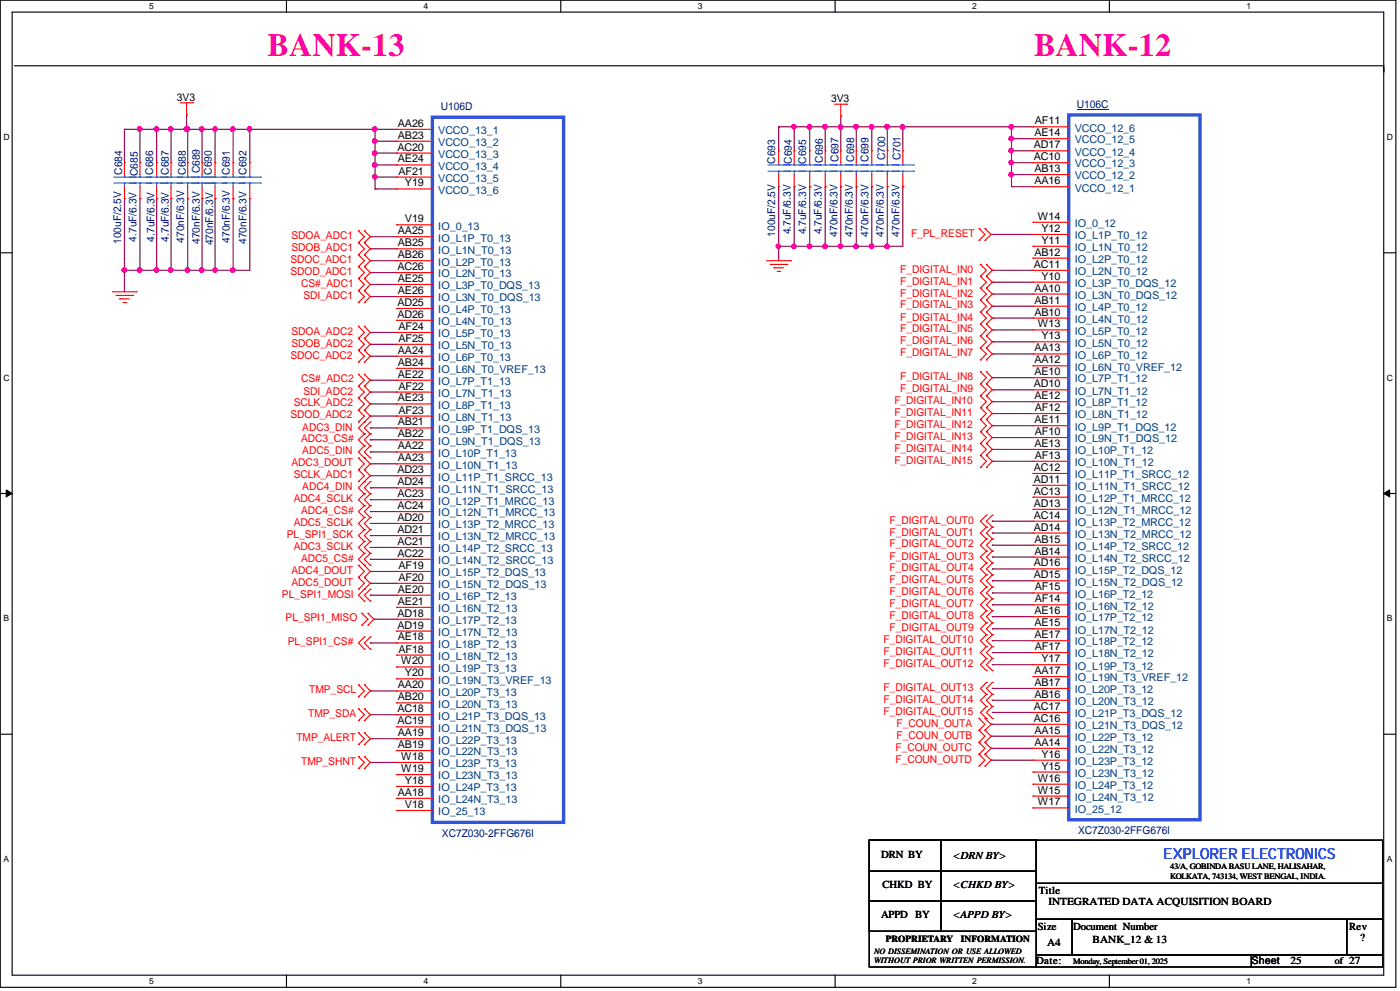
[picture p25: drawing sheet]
<svg xmlns="http://www.w3.org/2000/svg" width="420mm" height="297mm" viewBox="0 0 420 297" stroke-linecap="round" stroke-linejoin="round" font-family="sans-serif">
<defs><g id="words">
<g font-size="9.7" fill="#ff0080">
<text x="80.3" y="16.8">BANK-13</text>
<text x="310.2" y="16.8">BANK-12</text>
</g>
<text font-size="4.6" fill="#00f" x="348.9" y="257.3">EXPLORER ELECTRONICS</text>
<g font-size="3.2">
<text x="53.1" y="30.1">3V3</text>
<text x="249.3" y="30.5">3V3</text>
<text x="119.4" y="38">AA26</text>
<text x="119.4" y="41.6">AB23</text>
<text x="310.3" y="40.8">AE14</text>
<text x="310.5" y="37.2">AF11</text>
<text x="119.2" y="45.1">AC20</text>
<text x="310.1" y="48">AC10</text>
<text x="310.1" y="44.4">AD17</text>
<text x="119.4" y="48.7">AE24</text>
<text x="119.5" y="52.3">AF21</text>
<text x="310.3" y="51.6">AB13</text>
<text x="121.5" y="55.9">Y19</text>
<text x="310.3" y="55.2">AA16</text>
<text x="311.3" y="65.9">W14</text>
<text x="119.4" y="70.2">AA25</text>
<text x="121.5" y="66.6">V19</text>
<text x="312.4" y="69.5">Y12</text>
<text x="119.4" y="73.8">AB25</text>
<text x="119.4" y="77.4">AB26</text>
<text x="310.3" y="76.6">AB12</text>
<text x="312.4" y="73.1">Y11</text>
<text x="119.2" y="80.9">AC26</text>
<text x="310.1" y="80.3">AC11</text>
<text x="312.4" y="83.8">Y10</text>
<text x="119.4" y="84.5">AE25</text>
<text x="119.4" y="88.1">AE26</text>
<text x="310.3" y="87.4">AA10</text>
<text x="119.2" y="91.7">AD25</text>
<text x="119.2" y="95.2">AD26</text>
<text x="310.3" y="91">AB11</text>
<text x="310.3" y="94.6">AB10</text>
<text x="119.5" y="98.9">AF24</text>
<text x="311.3" y="98.1">W13</text>
<text x="312.4" y="101.7">Y13</text>
<text x="119.4" y="106">AA24</text>
<text x="119.5" y="102.4">AF25</text>
<text x="310.3" y="105.3">AA13</text>
<text x="119.4" y="109.6">AB24</text>
<text x="119.4" y="113.2">AE22</text>
<text x="310.3" y="108.9">AA12</text>
<text x="310.3" y="112.4">AE10</text>
<text x="119.5" y="116.7">AF22</text>
<text x="310.1" y="116.1">AD10</text>
<text x="310.3" y="119.6">AE12</text>
<text x="119.4" y="120.3">AE23</text>
<text x="119.5" y="123.9">AF23</text>
<text x="310.5" y="123.2">AF12</text>
<text x="119.4" y="127.5">AB21</text>
<text x="119.4" y="131.1">AB22</text>
<text x="310.3" y="126.8">AE11</text>
<text x="310.5" y="130.4">AF10</text>
<text x="119.4" y="134.7">AA22</text>
<text x="310.3" y="133.9">AE13</text>
<text x="310.5" y="137.5">AF13</text>
<text x="119.2" y="141.8">AD23</text>
<text x="119.4" y="138.3">AA23</text>
<text x="310.1" y="141.1">AC12</text>
<text x="119.2" y="145.4">AD24</text>
<text x="119.2" y="149">AC23</text>
<text x="310.1" y="144.7">AD11</text>
<text x="310.1" y="148.2">AC13</text>
<text x="119.2" y="152.6">AC24</text>
<text x="310.1" y="151.9">AD13</text>
<text x="310.1" y="155.4">AC14</text>
<text x="119.2" y="156.1">AD20</text>
<text x="119.2" y="159.8">AD21</text>
<text x="310.1" y="159">AD14</text>
<text x="119.2" y="163.3">AC21</text>
<text x="119.2" y="166.9">AC22</text>
<text x="310.3" y="162.6">AB15</text>
<text x="310.3" y="166.2">AB14</text>
<text x="119.5" y="170.5">AF19</text>
<text x="310.1" y="169.7">AD16</text>
<text x="310.1" y="173.3">AD15</text>
<text x="119.4" y="177.6">AE20</text>
<text x="119.5" y="174.1">AF20</text>
<text x="310.5" y="176.9">AF15</text>
<text x="119.2" y="184.8">AD18</text>
<text x="119.4" y="181.3">AE21</text>
<text x="310.3" y="184.1">AE16</text>
<text x="310.5" y="180.5">AF14</text>
<text x="119.2" y="188.4">AD19</text>
<text x="119.4" y="191.9">AE18</text>
<text x="310.3" y="187.7">AE15</text>
<text x="310.3" y="191.3">AE17</text>
<text x="119.5" y="195.6">AF18</text>
<text x="310.5" y="194.8">AF17</text>
<text x="120.4" y="199.1">W20</text>
<text x="121.5" y="202.7">Y20</text>
<text x="310.3" y="202">AA17</text>
<text x="312.4" y="198.4">Y17</text>
<text x="119.4" y="206.3">AA20</text>
<text x="119.4" y="209.9">AB20</text>
<text x="310.3" y="205.6">AB17</text>
<text x="310.3" y="209.1">AB16</text>
<text x="119.2" y="213.4">AC18</text>
<text x="310.1" y="212.8">AC17</text>
<text x="119.2" y="217.1">AC19</text>
<text x="119.4" y="220.6">AA19</text>
<text x="310.1" y="216.3">AC16</text>
<text x="310.3" y="219.9">AA15</text>
<text x="119.4" y="224.2">AB19</text>
<text x="120.4" y="227.7">W18</text>
<text x="310.3" y="223.5">AA14</text>
<text x="312.4" y="227.1">Y16</text>
<text x="120.4" y="231.4">W19</text>
<text x="312.4" y="230.6">Y15</text>
<text x="119.4" y="238.5">AA18</text>
<text x="121.5" y="234.9">Y18</text>
<text x="311.3" y="234.3">W16</text>
<text x="311.3" y="237.8">W15</text>
<text x="121.5" y="242.1">V18</text>
<text x="311.3" y="241.4">W17</text>
<text x="264.3" y="257.2">DRN BY</text>
<text x="285.8" y="257.3">&lt;DRN BY&gt;</text>
<text x="264.8" y="266.2">CHKD BY</text>
<text x="285.8" y="266.3">&lt;CHKD BY&gt;</text>
<text x="311.7" y="268">Title</text>
<text x="264.3" y="275.2">APPD BY</text>
<text x="285.8" y="275.2">&lt;APPD BY&gt;</text>
<text x="314.5" y="271.2">INTEGRATED DATA ACQUISITION BOARD</text>
<text x="311.3" y="278.7">Size</text>
<text x="322" y="278.7">Document Number</text>
<text x="404.8" y="278.7">Rev</text>
<text x="408" y="281.9">?</text>
<text x="314.1" y="283.4">A4</text>
<text x="327.7" y="282.6">BANK_12 &amp; 13</text>
<text x="310.9" y="289">Date:</text>
<text x="375.4" y="289">Sheet</text>
<text x="387.2" y="289">25</text>
</g>
<g font-size="3.2" fill="#000080">
<text x="132.2" y="33">U106D</text>
<text x="323.1" y="32.3">U106C</text>
<text x="36.7" y="52.3" transform="rotate(-90 36.7 52.3)">C684</text>
<text x="41.3" y="52.7" transform="rotate(-90 41.3 52.7)">C685</text>
<text x="46" y="52.3" transform="rotate(-90 46 52.3)">C686</text>
<text x="50.6" y="52.3" transform="rotate(-90 50.6 52.3)">C687</text>
<text x="55.7" y="52.3" transform="rotate(-90 55.7 52.3)">C688</text>
<text x="59.9" y="52" transform="rotate(-90 59.9 52)">C689</text>
<text x="63.6" y="52.3" transform="rotate(-90 63.6 52.3)">C690</text>
<text x="68.9" y="52.3" transform="rotate(-90 68.9 52.3)">C691</text>
<text x="73.9" y="52.3" transform="rotate(-90 73.9 52.3)">C692</text>
<text x="232.6" y="49.1" transform="rotate(-90 232.6 49.1)">C693</text>
<text x="237.6" y="49.1" transform="rotate(-90 237.6 49.1)">C694</text>
<text x="241.9" y="49.1" transform="rotate(-90 241.9 49.1)">C695</text>
<text x="246.9" y="48.8" transform="rotate(-90 246.9 48.8)">C696</text>
<text x="251.5" y="48.4" transform="rotate(-90 251.5 48.4)">C697</text>
<text x="256.2" y="48.4" transform="rotate(-90 256.2 48.4)">C698</text>
<text x="260.5" y="48.4" transform="rotate(-90 260.5 48.4)">C699</text>
<text x="265.5" y="48.1" transform="rotate(-90 265.5 48.1)">C700</text>
<text x="270.2" y="48.1" transform="rotate(-90 270.2 48.1)">C701</text>
<text x="232.6" y="70.9" transform="rotate(-90 232.6 70.9)">100uF/2.5V</text>
<text x="237.2" y="70.3" transform="rotate(-90 237.2 70.3)">4.7uF/6.3V</text>
<text x="241.9" y="70.3" transform="rotate(-90 241.9 70.3)">4.7uF/6.3V</text>
<text x="246.5" y="70.3" transform="rotate(-90 246.5 70.3)">4.7uF/6.3V</text>
<text x="251.2" y="70.9" transform="rotate(-90 251.2 70.9)">470nF/6.3V</text>
<text x="255.9" y="70.9" transform="rotate(-90 255.9 70.9)">470nF/6.3V</text>
<text x="260.5" y="70.9" transform="rotate(-90 260.5 70.9)">470nF/6.3V</text>
<text x="265.2" y="70.9" transform="rotate(-90 265.2 70.9)">470nF/6.3V</text>
<text x="269.8" y="70.9" transform="rotate(-90 269.8 70.9)">470nF/6.3V</text>
<text x="36.3" y="73.1" transform="rotate(-90 36.3 73.1)">100uF/2.5V</text>
<text x="41" y="72.4" transform="rotate(-90 41 72.4)">4.7uF/6.3V</text>
<text x="46.4" y="72.4" transform="rotate(-90 46.4 72.4)">4.7uF/6.3V</text>
<text x="50.6" y="72.4" transform="rotate(-90 50.6 72.4)">4.7uF/6.3V</text>
<text x="55.3" y="72.7" transform="rotate(-90 55.3 72.7)">470nF/6.3V</text>
<text x="59.9" y="73.1" transform="rotate(-90 59.9 73.1)">470nF/6.3V</text>
<text x="63.9" y="73.5" transform="rotate(-90 63.9 73.5)">470nF/6.3V</text>
<text x="68.9" y="72.7" transform="rotate(-90 68.9 72.7)">470nF/6.3V</text>
<text x="73.9" y="73.1" transform="rotate(-90 73.9 73.1)">470nF/6.3V</text>
<text x="132.6" y="250.8">XC7Z030-2FFG676I</text>
<text x="323.4" y="250">XC7Z030-2FFG676I</text>
</g>
<g font-size="3.2" fill="#004080">
<text x="131.5" y="40.2">VCCO_13_1</text>
<text x="322.4" y="39.4">VCCO_12_6</text>
<text x="131.5" y="43.8">VCCO_13_2</text>
<text x="131.5" y="47.3">VCCO_13_3</text>
<text x="322.4" y="46.6">VCCO_12_4</text>
<text x="322.4" y="43">VCCO_12_5</text>
<text x="131.5" y="50.9">VCCO_13_4</text>
<text x="322.4" y="53.8">VCCO_12_2</text>
<text x="322.4" y="50.2">VCCO_12_3</text>
<text x="131.5" y="54.5">VCCO_13_5</text>
<text x="131.5" y="58.1">VCCO_13_6</text>
<text x="322.4" y="57.4">VCCO_12_1</text>
<text x="131.5" y="68.8">IO_0_13</text>
<text x="322.4" y="68.1">IO_0_12</text>
<text x="322.4" y="71.7">IO_L1P_T0_12</text>
<text x="131.5" y="72.4">IO_L1P_T0_13</text>
<text x="131.5" y="76">IO_L1N_T0_13</text>
<text x="322.4" y="75.3">IO_L1N_T0_12</text>
<text x="131.5" y="79.6">IO_L2P_T0_13</text>
<text x="131.5" y="83.1">IO_L2N_T0_13</text>
<text x="322.4" y="78.8">IO_L2P_T0_12</text>
<text x="322.4" y="82.5">IO_L2N_T0_12</text>
<text x="131.5" y="86.7">IO_L3P_T0_DQS_13</text>
<text x="322.4" y="86">IO_L3P_T0_DQS_12</text>
<text x="322.4" y="89.6">IO_L3N_T0_DQS_12</text>
<text x="131.5" y="90.3">IO_L3N_T0_DQS_13</text>
<text x="131.5" y="93.9">IO_L4P_T0_13</text>
<text x="322.4" y="93.2">IO_L4P_T0_12</text>
<text x="131.5" y="97.4">IO_L4N_T0_13</text>
<text x="131.5" y="101.1">IO_L5P_T0_13</text>
<text x="322.4" y="96.8">IO_L4N_T0_12</text>
<text x="322.4" y="100.3">IO_L5P_T0_12</text>
<text x="131.5" y="104.6">IO_L5N_T0_13</text>
<text x="322.4" y="103.9">IO_L5N_T0_12</text>
<text x="322.4" y="107.5">IO_L6P_T0_12</text>
<text x="131.5" y="108.2">IO_L6P_T0_13</text>
<text x="131.5" y="111.8">IO_L6N_T0_VREF_13</text>
<text x="322.4" y="111.1">IO_L6N_T0_VREF_12</text>
<text x="131.5" y="115.4">IO_L7P_T1_13</text>
<text x="131.5" y="118.9">IO_L7N_T1_13</text>
<text x="322.4" y="114.6">IO_L7P_T1_12</text>
<text x="322.4" y="118.3">IO_L7N_T1_12</text>
<text x="131.5" y="122.5">IO_L8P_T1_13</text>
<text x="322.4" y="121.8">IO_L8P_T1_12</text>
<text x="322.4" y="125.4">IO_L8N_T1_12</text>
<text x="131.5" y="126.1">IO_L8N_T1_13</text>
<text x="131.5" y="129.7">IO_L9P_T1_DQS_13</text>
<text x="322.4" y="129">IO_L9P_T1_DQS_12</text>
<text x="131.5" y="133.3">IO_L9N_T1_DQS_13</text>
<text x="131.5" y="136.9">IO_L10P_T1_13</text>
<text x="322.4" y="132.6">IO_L9N_T1_DQS_12</text>
<text x="322.4" y="136.1">IO_L10P_T1_12</text>
<text x="131.5" y="140.5">IO_L10N_T1_13</text>
<text x="322.4" y="139.7">IO_L10N_T1_12</text>
<text x="322.4" y="143.3">IO_L11P_T1_SRCC_12</text>
<text x="131.5" y="144">IO_L11P_T1_SRCC_13</text>
<text x="131.5" y="147.6">IO_L11N_T1_SRCC_13</text>
<text x="322.4" y="146.9">IO_L11N_T1_SRCC_12</text>
<text x="131.5" y="151.2">IO_L12P_T1_MRCC_13</text>
<text x="131.5" y="154.8">IO_L12N_T1_MRCC_13</text>
<text x="322.4" y="150.4">IO_L12P_T1_MRCC_12</text>
<text x="322.4" y="154.1">IO_L12N_T1_MRCC_12</text>
<text x="131.5" y="158.3">IO_L13P_T2_MRCC_13</text>
<text x="131.5" y="162">IO_L13N_T2_MRCC_13</text>
<text x="322.4" y="157.6">IO_L13P_T2_MRCC_12</text>
<text x="322.4" y="161.2">IO_L13N_T2_MRCC_12</text>
<text x="131.5" y="165.5">IO_L14P_T2_SRCC_13</text>
<text x="322.4" y="164.8">IO_L14P_T2_SRCC_12</text>
<text x="131.5" y="169.1">IO_L14N_T2_SRCC_13</text>
<text x="131.5" y="172.7">IO_L15P_T2_DQS_13</text>
<text x="322.4" y="168.4">IO_L14N_T2_SRCC_12</text>
<text x="322.4" y="171.9">IO_L15P_T2_DQS_12</text>
<text x="131.5" y="176.3">IO_L15N_T2_DQS_13</text>
<text x="131.5" y="179.8">IO_L16P_T2_13</text>
<text x="322.4" y="175.5">IO_L15N_T2_DQS_12</text>
<text x="322.4" y="179.1">IO_L16P_T2_12</text>
<text x="131.5" y="183.5">IO_L16N_T2_13</text>
<text x="322.4" y="182.7">IO_L16N_T2_12</text>
<text x="131.5" y="187">IO_L17P_T2_13</text>
<text x="131.5" y="190.6">IO_L17N_T2_13</text>
<text x="322.4" y="186.3">IO_L17P_T2_12</text>
<text x="322.4" y="189.9">IO_L17N_T2_12</text>
<text x="131.5" y="194.1">IO_L18P_T2_13</text>
<text x="131.5" y="197.8">IO_L18N_T2_13</text>
<text x="322.4" y="193.5">IO_L18P_T2_12</text>
<text x="322.4" y="197">IO_L18N_T2_12</text>
<text x="131.5" y="201.3">IO_L19P_T3_13</text>
<text x="322.4" y="200.6">IO_L19P_T3_12</text>
<text x="131.5" y="204.9">IO_L19N_T3_VREF_13</text>
<text x="131.5" y="208.5">IO_L20P_T3_13</text>
<text x="322.4" y="204.2">IO_L19N_T3_VREF_12</text>
<text x="322.4" y="207.8">IO_L20P_T3_12</text>
<text x="131.5" y="212.1">IO_L20N_T3_13</text>
<text x="131.5" y="215.6">IO_L21P_T3_DQS_13</text>
<text x="322.4" y="211.3">IO_L20N_T3_12</text>
<text x="322.4" y="215">IO_L21P_T3_DQS_12</text>
<text x="131.5" y="219.3">IO_L21N_T3_DQS_13</text>
<text x="322.4" y="218.5">IO_L21N_T3_DQS_12</text>
<text x="131.5" y="222.8">IO_L22P_T3_13</text>
<text x="131.5" y="226.4">IO_L22N_T3_13</text>
<text x="322.4" y="222.1">IO_L22P_T3_12</text>
<text x="322.4" y="225.7">IO_L22N_T3_12</text>
<text x="131.5" y="229.9">IO_L23P_T3_13</text>
<text x="131.5" y="233.6">IO_L23N_T3_13</text>
<text x="322.4" y="229.3">IO_L23P_T3_12</text>
<text x="322.4" y="232.8">IO_L23N_T3_12</text>
<text x="131.5" y="237.1">IO_L24P_T3_13</text>
<text x="322.4" y="236.5">IO_L24P_T3_12</text>
<text x="131.5" y="240.7">IO_L24N_T3_13</text>
<text x="131.5" y="244.3">IO_25_13</text>
<text x="322.4" y="240">IO_L24N_T3_12</text>
<text x="322.4" y="243.6">IO_25_12</text>
</g>
<g font-size="3.2" fill="#f00">
<text x="87.5" y="71.7">SDOA_ADC1</text>
<text x="273.3" y="70.9">F_PL_RESET</text>
<text x="87.5" y="75.3">SDOB_ADC1</text>
<text x="87.1" y="78.8">SDOC_ADC1</text>
<text x="87.1" y="82.5">SDOD_ADC1</text>
<text x="270.1" y="81.7">F_DIGITAL_IN0</text>
<text x="90.3" y="86">CS#_ADC1</text>
<text x="91" y="89.6">SDI_ADC1</text>
<text x="270.1" y="85.3">F_DIGITAL_IN1</text>
<text x="270.1" y="88.9">F_DIGITAL_IN2</text>
<text x="270.1" y="92.4">F_DIGITAL_IN3</text>
<text x="87.5" y="100.3">SDOA_ADC2</text>
<text x="270.1" y="96.1">F_DIGITAL_IN4</text>
<text x="270.1" y="99.6">F_DIGITAL_IN5</text>
<text x="87.1" y="107.5">SDOC_ADC2</text>
<text x="87.5" y="104">SDOB_ADC2</text>
<text x="270.1" y="103.2">F_DIGITAL_IN6</text>
<text x="270.1" y="106.8">F_DIGITAL_IN7</text>
<text x="270.1" y="114">F_DIGITAL_IN8</text>
<text x="90.3" y="114.6">CS#_ADC2</text>
<text x="91" y="118.3">SDI_ADC2</text>
<text x="270.1" y="117.5">F_DIGITAL_IN9</text>
<text x="87.1" y="125.4">SDOD_ADC2</text>
<text x="88.1" y="121.8">SCLK_ADC2</text>
<text x="268.3" y="121.1">F_DIGITAL_IN10</text>
<text x="268.3" y="124.7">F_DIGITAL_IN11</text>
<text x="90.7" y="129">ADC3_DIN</text>
<text x="268.3" y="128.3">F_DIGITAL_IN12</text>
<text x="268.3" y="131.9">F_DIGITAL_IN13</text>
<text x="90.3" y="132.6">ADC3_CS#</text>
<text x="90.7" y="136.1">ADC5_DIN</text>
<text x="268.3" y="135.5">F_DIGITAL_IN14</text>
<text x="87.5" y="139.8">ADC3_DOUT</text>
<text x="88.1" y="143.3">SCLK_ADC1</text>
<text x="268.3" y="139">F_DIGITAL_IN15</text>
<text x="90.7" y="146.9">ADC4_DIN</text>
<text x="88.1" y="150.4">ADC4_SCLK</text>
<text x="90.3" y="154.1">ADC4_CS#</text>
<text x="86" y="161.2">PL_SPI1_SCK</text>
<text x="88.1" y="157.6">ADC5_SCLK</text>
<text x="266.9" y="160.5">F_DIGITAL_OUT1</text>
<text x="266.9" y="157">F_DIGITAL_OUT0</text>
<text x="88.1" y="164.8">ADC3_SCLK</text>
<text x="266.9" y="167.7">F_DIGITAL_OUT3</text>
<text x="266.9" y="164.1">F_DIGITAL_OUT2</text>
<text x="87.5" y="171.9">ADC4_DOUT</text>
<text x="90.3" y="168.4">ADC5_CS#</text>
<text x="266.9" y="171.3">F_DIGITAL_OUT4</text>
<text x="84.6" y="179.1">PL_SPI1_MOSI</text>
<text x="87.5" y="175.6">ADC5_DOUT</text>
<text x="266.9" y="178.4">F_DIGITAL_OUT6</text>
<text x="266.9" y="174.8">F_DIGITAL_OUT5</text>
<text x="266.9" y="185.6">F_DIGITAL_OUT8</text>
<text x="266.9" y="182">F_DIGITAL_OUT7</text>
<text x="85.7" y="186.3">PL_SPI1_MISO</text>
<text x="266.9" y="189.1">F_DIGITAL_OUT9</text>
<text x="86.4" y="193.5">PL_SPI1_CS#</text>
<text x="265.1" y="196.3">F_DIGITAL_OUT11</text>
<text x="265.1" y="192.8">F_DIGITAL_OUT10</text>
<text x="265.1" y="199.9">F_DIGITAL_OUT12</text>
<text x="92.8" y="207.8">TMP_SCL</text>
<text x="265.1" y="207.1">F_DIGITAL_OUT13</text>
<text x="92.5" y="215">TMP_SDA</text>
<text x="265.1" y="210.6">F_DIGITAL_OUT14</text>
<text x="265.1" y="214.2">F_DIGITAL_OUT15</text>
<text x="269" y="221.4">F_COUN_OUTB</text>
<text x="269" y="217.8">F_COUN_OUTA</text>
<text x="88.9" y="222.1">TMP_ALERT</text>
<text x="268.6" y="224.9">F_COUN_OUTC</text>
<text x="90.3" y="229.3">TMP_SHNT</text>
<text x="268.6" y="228.6">F_COUN_OUTD</text>
</g>
<text font-size="3" x="400.5" y="288.9">of 27</text>
<g font-size="2.8">
<text x="265.8" y="282.3">PROPRIETARY</text>
<text x="288.3" y="282.3">INFORMATION</text>
</g>
<g font-size="2.6">
<text x="44.8" y="2.7">5</text>
<text x="127.1" y="2.7">4</text>
<text x="209.4" y="2.7">3</text>
<text x="291.7" y="2.7">2</text>
<text x="374" y="2.7">1</text>
<text x="1" y="42">D</text>
<text x="416.1" y="42">D</text>
<text x="1" y="114.1">C</text>
<text x="416.1" y="114.1">C</text>
<text x="1" y="186.3">B</text>
<text x="416.1" y="186.3">B</text>
<text x="1" y="258.4">A</text>
<text x="416.1" y="258.4">A</text>
<text x="44.8" y="294.9">5</text>
<text x="127.1" y="294.9">4</text>
<text x="209.4" y="294.9">3</text>
<text x="291.7" y="294.9">2</text>
<text x="374" y="294.9">1</text>
</g>
<g font-size="2.5">
<text x="351" y="260.5">43/A, GOBINDA BASU LANE, HALISAHAR,</text>
<text x="351" y="263.3">KOLKATA, 743134, WEST BENGAL, INDIA.</text>
<text x="262.2" y="286">NO DISSEMINATION OR USE ALLOWED</text>
<text x="262.2" y="288.5">WITHOUT PRIOR WRITTEN PERMISSION.</text>
<text x="322" y="288.8">Monday, September 01, 2025</text>
</g>
</g></defs>
<path d="M.1 .1h418.7v295.8h-418.7zM3.6 3.6h411.5v288.7h-411.5z" fill="none" stroke="#000" stroke-width=".34"/>
<g fill="#fff">
<path d="M44.8 .4h1.3v2.7h-1.3z"/>
<path d="M44.8 292.6h1.3v2.7h-1.3z"/>
</g>
<path d="M85.9 .1v3.5M85.9 292.3v3.5" fill="none" stroke="#000" stroke-width=".34"/>
<g fill="#fff">
<path d="M127.1 .4h1.3v2.7h-1.3z"/>
<path d="M127.1 292.6h1.3v2.7h-1.3z"/>
</g>
<path d="M168.2 .1v3.5M168.2 292.3v3.5" fill="none" stroke="#000" stroke-width=".34"/>
<g fill="#fff">
<path d="M209.4 .4h1.3v2.7h-1.3z"/>
<path d="M209.4 292.6h1.3v2.7h-1.3z"/>
</g>
<path d="M250.5 .1v3.5M250.5 292.3v3.5" fill="none" stroke="#000" stroke-width=".34"/>
<g fill="#fff">
<path d="M291.7 .4h1.2v2.7h-1.2z"/>
<path d="M291.7 292.6h1.2v2.7h-1.2z"/>
</g>
<path d="M332.8 .1v3.5M332.8 292.3v3.5" fill="none" stroke="#000" stroke-width=".34"/>
<g fill="#fff">
<path d="M374 .4h1.2v2.7h-1.2z"/>
<path d="M374 292.6h1.2v2.7h-1.2z"/>
<path d="M1 39.7h1.7v2.7h-1.7z"/>
<path d="M416.1 39.7h1.6v2.7h-1.6z"/>
<path d="M1 111.8h1.7v2.7h-1.7z"/>
<path d="M416.1 111.8h1.6v2.7h-1.6z"/>
</g>
<path d="M.1 75.8h3.5M415.1 75.8h3.6" fill="none" stroke="#000" stroke-width=".34"/>
<g fill="#fff">
<path d="M1 184h1.5v2.7h-1.5z"/>
<path d="M416.1 184h1.5v2.7h-1.5z"/>
</g>
<path d="M.1 147.9h3.5M415.1 147.9h3.6" fill="none" stroke="#000" stroke-width=".34"/>
<path d="M1.9 146.8l1.7 1.1-1.7 1zM415.1 147.9l1.8-1.1v2.1z" fill="#000" stroke="#000" stroke-width=".3"/>
<g fill="#fff">
<path d="M1 256.1h1.5v2.7h-1.5z"/>
<path d="M416.1 256.1h1.5v2.7h-1.5z"/>
</g>
<path d="M4.3 19.7h410.8v1.9v-1.1M.1 220h3.5M415.1 220h3.6" fill="none" stroke="#000" stroke-width=".34"/>
<path d="M111.1 70.9h7.9" fill="none" stroke="#800040" stroke-width=".34"/>
<circle cx="111.1" cy="70.9" r=".17" fill="#800040"/>
<path d="M111.1 74.6h7.9" fill="none" stroke="#800040" stroke-width=".34"/>
<circle cx="111.1" cy="74.6" r=".17" fill="#800040"/>
<path d="M111.1 78.1h7.9" fill="none" stroke="#800040" stroke-width=".34"/>
<circle cx="111.1" cy="78.1" r=".17" fill="#800040"/>
<path d="M111.1 81.7h7.9" fill="none" stroke="#800040" stroke-width=".34"/>
<circle cx="111.1" cy="81.7" r=".17" fill="#800040"/>
<path d="M111.1 85.2h7.9" fill="none" stroke="#800040" stroke-width=".34"/>
<circle cx="111.1" cy="85.2" r=".17" fill="#800040"/>
<path d="M111.1 88.9h7.9" fill="none" stroke="#800040" stroke-width=".34"/>
<circle cx="111.1" cy="88.9" r=".17" fill="#800040"/>
<path d="M37.3 59.5v21.5" fill="none" stroke="#800040" stroke-width=".34"/>
<circle cx="37.3" cy="59.5" r=".17" fill="#800040"/>
<circle cx="37.3" cy="80.9" r=".68" fill="#f0f" stroke="#f0f" stroke-width=".34"/>
<path d="M37.3 81h4.7" fill="none" stroke="#800040" stroke-width=".34"/>
<circle cx="37.3" cy="81" r=".17" fill="#800040"/>
<path d="M42 59.5v21.5" fill="none" stroke="#800040" stroke-width=".34"/>
<circle cx="42" cy="59.5" r=".17" fill="#800040"/>
<circle cx="41.9" cy="80.9" r=".68" fill="#f0f" stroke="#f0f" stroke-width=".34"/>
<path d="M42 81h5" fill="none" stroke="#800040" stroke-width=".34"/>
<circle cx="42" cy="81" r=".17" fill="#800040"/>
<path d="M47 59.5v21.5" fill="none" stroke="#800040" stroke-width=".34"/>
<circle cx="47" cy="59.5" r=".17" fill="#800040"/>
<circle cx="46.9" cy="80.9" r=".68" fill="#f0f" stroke="#f0f" stroke-width=".34"/>
<path d="M47 81h4.3" fill="none" stroke="#800040" stroke-width=".34"/>
<circle cx="47" cy="81" r=".17" fill="#800040"/>
<path d="M51.3 59.5v21.5" fill="none" stroke="#800040" stroke-width=".34"/>
<circle cx="51.3" cy="59.5" r=".17" fill="#800040"/>
<circle cx="51.2" cy="80.9" r=".68" fill="#f0f" stroke="#f0f" stroke-width=".34"/>
<path d="M56.3 59.5v21.5" fill="none" stroke="#800040" stroke-width=".34"/>
<circle cx="56.3" cy="59.5" r=".17" fill="#800040"/>
<circle cx="56.2" cy="80.9" r=".68" fill="#f0f" stroke="#f0f" stroke-width=".34"/>
<path d="M60.6 59.5v21.5" fill="none" stroke="#800040" stroke-width=".34"/>
<circle cx="60.6" cy="59.5" r=".17" fill="#800040"/>
<circle cx="60.5" cy="80.9" r=".68" fill="#f0f" stroke="#f0f" stroke-width=".34"/>
<path d="M60.6 81h3.9" fill="none" stroke="#800040" stroke-width=".34"/>
<circle cx="60.6" cy="81" r=".17" fill="#800040"/>
<path d="M64.5 59.5v21.5" fill="none" stroke="#800040" stroke-width=".34"/>
<circle cx="64.5" cy="59.5" r=".17" fill="#800040"/>
<circle cx="64.5" cy="80.9" r=".68" fill="#f0f" stroke="#f0f" stroke-width=".34"/>
<path d="M64.5 81h5.4" fill="none" stroke="#800040" stroke-width=".34"/>
<circle cx="64.5" cy="81" r=".17" fill="#800040"/>
<path d="M69.9 59.5v21.5" fill="none" stroke="#800040" stroke-width=".34"/>
<circle cx="69.9" cy="59.5" r=".17" fill="#800040"/>
<circle cx="69.9" cy="80.9" r=".68" fill="#f0f" stroke="#f0f" stroke-width=".34"/>
<path d="M69.9 81h5" fill="none" stroke="#800040" stroke-width=".34"/>
<circle cx="69.9" cy="81" r=".17" fill="#800040"/>
<path d="M74.9 59.5v21.5" fill="none" stroke="#800040" stroke-width=".34"/>
<circle cx="74.9" cy="59.5" r=".17" fill="#800040"/>
<path d="M37.3 81v6.5" fill="none" stroke="#800040" stroke-width=".34"/>
<circle cx="37.3" cy="81" r=".17" fill="#800040"/>
<path d="M37.3 38.8v10" fill="none" stroke="#800040" stroke-width=".34"/>
<circle cx="37.3" cy="38.8" r=".17" fill="#800040"/>
<path d="M37.3 38.8h4.7" fill="none" stroke="#800040" stroke-width=".34"/>
<circle cx="37.3" cy="38.8" r=".17" fill="#800040"/>
<path d="M42 38.8v10" fill="none" stroke="#800040" stroke-width=".34"/>
<circle cx="42" cy="38.8" r=".17" fill="#800040"/>
<circle cx="41.9" cy="38.7" r=".68" fill="#f0f" stroke="#f0f" stroke-width=".34"/>
<path d="M42 38.8h5" fill="none" stroke="#800040" stroke-width=".34"/>
<circle cx="42" cy="38.8" r=".17" fill="#800040"/>
<path d="M47 38.8v10" fill="none" stroke="#800040" stroke-width=".34"/>
<circle cx="47" cy="38.8" r=".17" fill="#800040"/>
<circle cx="46.9" cy="38.7" r=".68" fill="#f0f" stroke="#f0f" stroke-width=".34"/>
<path d="M47 38.8h4.3" fill="none" stroke="#800040" stroke-width=".34"/>
<circle cx="47" cy="38.8" r=".17" fill="#800040"/>
<path d="M51.3 38.8v10" fill="none" stroke="#800040" stroke-width=".34"/>
<circle cx="51.3" cy="38.8" r=".17" fill="#800040"/>
<circle cx="51.2" cy="38.7" r=".68" fill="#f0f" stroke="#f0f" stroke-width=".34"/>
<path d="M51.3 38.8h4.7" fill="none" stroke="#800040" stroke-width=".34"/>
<circle cx="51.3" cy="38.8" r=".17" fill="#800040"/>
<circle cx="55.9" cy="38.7" r=".68" fill="#f0f" stroke="#f0f" stroke-width=".34"/>
<path d="M56.3 38.8v10" fill="none" stroke="#800040" stroke-width=".34"/>
<circle cx="56.3" cy="38.8" r=".17" fill="#800040"/>
<circle cx="56.2" cy="38.7" r=".68" fill="#f0f" stroke="#f0f" stroke-width=".34"/>
<path d="M56.3 38.8h4.3" fill="none" stroke="#800040" stroke-width=".34"/>
<circle cx="56.3" cy="38.8" r=".17" fill="#800040"/>
<path d="M60.6 38.8v10" fill="none" stroke="#800040" stroke-width=".34"/>
<circle cx="60.6" cy="38.8" r=".17" fill="#800040"/>
<circle cx="60.5" cy="38.7" r=".68" fill="#f0f" stroke="#f0f" stroke-width=".34"/>
<path d="M60.6 38.8h3.9" fill="none" stroke="#800040" stroke-width=".34"/>
<circle cx="60.6" cy="38.8" r=".17" fill="#800040"/>
<path d="M64.5 38.8v10" fill="none" stroke="#800040" stroke-width=".34"/>
<circle cx="64.5" cy="38.8" r=".17" fill="#800040"/>
<circle cx="64.5" cy="38.7" r=".68" fill="#f0f" stroke="#f0f" stroke-width=".34"/>
<path d="M64.5 38.8h5.4" fill="none" stroke="#800040" stroke-width=".34"/>
<circle cx="64.5" cy="38.8" r=".17" fill="#800040"/>
<path d="M69.9 38.8v10" fill="none" stroke="#800040" stroke-width=".34"/>
<circle cx="69.9" cy="38.8" r=".17" fill="#800040"/>
<circle cx="69.9" cy="38.7" r=".68" fill="#f0f" stroke="#f0f" stroke-width=".34"/>
<path d="M69.9 38.8h5" fill="none" stroke="#800040" stroke-width=".34"/>
<circle cx="69.9" cy="38.8" r=".17" fill="#800040"/>
<path d="M74.9 38.8v10" fill="none" stroke="#800040" stroke-width=".34"/>
<circle cx="74.9" cy="38.8" r=".17" fill="#800040"/>
<path d="M56 34.4v4.4" fill="none" stroke="#800040" stroke-width=".34"/>
<circle cx="56" cy="34.4" r=".17" fill="#800040"/>
<path d="M112.5 56.6h6.5" fill="none" stroke="#800040" stroke-width=".34"/>
<circle cx="112.5" cy="56.6" r=".17" fill="#800040"/>
<path d="M112.5 53.1v3.5" fill="none" stroke="#800040" stroke-width=".34"/>
<circle cx="112.5" cy="53.1" r=".17" fill="#800040"/>
<path d="M112.5 53.1h6.5" fill="none" stroke="#800040" stroke-width=".34"/>
<circle cx="112.5" cy="53.1" r=".17" fill="#800040"/>
<circle cx="112.4" cy="53" r=".68" fill="#f0f" stroke="#f0f" stroke-width=".34"/>
<path d="M112.5 49.4v3.7" fill="none" stroke="#800040" stroke-width=".34"/>
<circle cx="112.5" cy="49.4" r=".17" fill="#800040"/>
<path d="M112.5 49.4h6.5" fill="none" stroke="#800040" stroke-width=".34"/>
<circle cx="112.5" cy="49.4" r=".17" fill="#800040"/>
<circle cx="112.4" cy="49.4" r=".68" fill="#f0f" stroke="#f0f" stroke-width=".34"/>
<path d="M112.5 45.9v3.5" fill="none" stroke="#800040" stroke-width=".34"/>
<circle cx="112.5" cy="45.9" r=".17" fill="#800040"/>
<path d="M112.5 45.9h6.5" fill="none" stroke="#800040" stroke-width=".34"/>
<circle cx="112.5" cy="45.9" r=".17" fill="#800040"/>
<path d="M112.5 42.3v3.6" fill="none" stroke="#800040" stroke-width=".34"/>
<circle cx="112.5" cy="42.3" r=".17" fill="#800040"/>
<circle cx="112.4" cy="45.9" r=".68" fill="#f0f" stroke="#f0f" stroke-width=".34"/>
<path d="M112.5 42.3h6.5" fill="none" stroke="#800040" stroke-width=".34"/>
<circle cx="112.5" cy="42.3" r=".17" fill="#800040"/>
<path d="M112.5 38.8v3.5" fill="none" stroke="#800040" stroke-width=".34"/>
<circle cx="112.5" cy="38.8" r=".17" fill="#800040"/>
<circle cx="112.4" cy="42.2" r=".68" fill="#f0f" stroke="#f0f" stroke-width=".34"/>
<path d="M112.5 38.8h6.5" fill="none" stroke="#800040" stroke-width=".34"/>
<circle cx="112.5" cy="38.8" r=".17" fill="#800040"/>
<path d="M74.9 38.8h37.6" fill="none" stroke="#800040" stroke-width=".34"/>
<circle cx="74.9" cy="38.8" r=".17" fill="#800040"/>
<g fill="#f0f" stroke="#f0f" stroke-width=".34">
<circle cx="112.4" cy="38.7" r=".68"/>
<circle cx="74.8" cy="38.7" r=".68"/>
</g>
<path d="M51.3 81h5" fill="none" stroke="#800040" stroke-width=".34"/>
<circle cx="51.3" cy="81" r=".17" fill="#800040"/>
<path d="M56.3 81h4.3" fill="none" stroke="#800040" stroke-width=".34"/>
<circle cx="56.3" cy="81" r=".17" fill="#800040"/>
<path d="M233.6 73.8h4.7" fill="none" stroke="#800040" stroke-width=".34"/>
<circle cx="238.3" cy="73.8" r=".17" fill="#800040"/>
<path d="M238.3 56v17.8" fill="none" stroke="#800040" stroke-width=".34"/>
<circle cx="238.3" cy="56" r=".17" fill="#800040"/>
<path d="M242.9 56v17.8" fill="none" stroke="#800040" stroke-width=".34"/>
<circle cx="242.9" cy="56" r=".17" fill="#800040"/>
<path d="M238.3 73.8h4.6" fill="none" stroke="#800040" stroke-width=".34"/>
<circle cx="238.3" cy="73.8" r=".17" fill="#800040"/>
<g fill="#f0f" stroke="#f0f" stroke-width=".34">
<circle cx="242.8" cy="73.8" r=".68"/>
<circle cx="238.2" cy="73.8" r=".68"/>
</g>
<path d="M247.6 56v17.8" fill="none" stroke="#800040" stroke-width=".34"/>
<circle cx="247.6" cy="56" r=".17" fill="#800040"/>
<path d="M252.2 56v17.8" fill="none" stroke="#800040" stroke-width=".34"/>
<circle cx="252.2" cy="56" r=".17" fill="#800040"/>
<circle cx="252.1" cy="73.8" r=".68" fill="#f0f" stroke="#f0f" stroke-width=".34"/>
<path d="M256.9 56v17.8" fill="none" stroke="#800040" stroke-width=".34"/>
<circle cx="256.9" cy="56" r=".17" fill="#800040"/>
<circle cx="256.8" cy="73.8" r=".68" fill="#f0f" stroke="#f0f" stroke-width=".34"/>
<path d="M261.5 56v17.8" fill="none" stroke="#800040" stroke-width=".34"/>
<circle cx="261.5" cy="56" r=".17" fill="#800040"/>
<path d="M266.2 56v17.8" fill="none" stroke="#800040" stroke-width=".34"/>
<circle cx="266.2" cy="56" r=".17" fill="#800040"/>
<path d="M270.8 56v17.8" fill="none" stroke="#800040" stroke-width=".34"/>
<circle cx="270.8" cy="56" r=".17" fill="#800040"/>
<path d="M233.6 73.8v4.3" fill="none" stroke="#800040" stroke-width=".34"/>
<circle cx="233.6" cy="73.8" r=".17" fill="#800040"/>
<circle cx="233.5" cy="73.8" r=".68" fill="#f0f" stroke="#f0f" stroke-width=".34"/>
<path d="M233.6 38v7.2" fill="none" stroke="#800040" stroke-width=".34"/>
<circle cx="233.6" cy="38" r=".17" fill="#800040"/>
<path d="M233.6 38h4.7" fill="none" stroke="#800040" stroke-width=".34"/>
<circle cx="233.6" cy="38" r=".17" fill="#800040"/>
<path d="M238.3 38v7.2" fill="none" stroke="#800040" stroke-width=".34"/>
<circle cx="238.3" cy="38" r=".17" fill="#800040"/>
<circle cx="238.2" cy="38" r=".68" fill="#f0f" stroke="#f0f" stroke-width=".34"/>
<path d="M238.3 38h4.6" fill="none" stroke="#800040" stroke-width=".34"/>
<circle cx="238.3" cy="38" r=".17" fill="#800040"/>
<path d="M242.9 38v7.2" fill="none" stroke="#800040" stroke-width=".34"/>
<circle cx="242.9" cy="38" r=".17" fill="#800040"/>
<circle cx="242.8" cy="38" r=".68" fill="#f0f" stroke="#f0f" stroke-width=".34"/>
<path d="M242.9 38h4.7" fill="none" stroke="#800040" stroke-width=".34"/>
<circle cx="242.9" cy="38" r=".17" fill="#800040"/>
<path d="M247.6 38v7.2" fill="none" stroke="#800040" stroke-width=".34"/>
<circle cx="247.6" cy="38" r=".17" fill="#800040"/>
<circle cx="247.5" cy="38" r=".68" fill="#f0f" stroke="#f0f" stroke-width=".34"/>
<path d="M247.6 38h4.6" fill="none" stroke="#800040" stroke-width=".34"/>
<circle cx="247.6" cy="38" r=".17" fill="#800040"/>
<path d="M252.2 38v7.2" fill="none" stroke="#800040" stroke-width=".34"/>
<circle cx="252.2" cy="38" r=".17" fill="#800040"/>
<circle cx="252.1" cy="38" r=".68" fill="#f0f" stroke="#f0f" stroke-width=".34"/>
<path d="M252.2 38h4.7" fill="none" stroke="#800040" stroke-width=".34"/>
<circle cx="252.2" cy="38" r=".17" fill="#800040"/>
<path d="M256.9 38v7.2" fill="none" stroke="#800040" stroke-width=".34"/>
<circle cx="256.9" cy="38" r=".17" fill="#800040"/>
<circle cx="256.8" cy="38" r=".68" fill="#f0f" stroke="#f0f" stroke-width=".34"/>
<path d="M256.9 38h4.6" fill="none" stroke="#800040" stroke-width=".34"/>
<circle cx="256.9" cy="38" r=".17" fill="#800040"/>
<path d="M261.5 38v7.2" fill="none" stroke="#800040" stroke-width=".34"/>
<circle cx="261.5" cy="38" r=".17" fill="#800040"/>
<path d="M261.5 38h4.7" fill="none" stroke="#800040" stroke-width=".34"/>
<circle cx="261.5" cy="38" r=".17" fill="#800040"/>
<g fill="#f0f" stroke="#f0f" stroke-width=".34">
<circle cx="266.1" cy="38" r=".68"/>
<circle cx="261.5" cy="38" r=".68"/>
</g>
<path d="M266.2 38v7.2" fill="none" stroke="#800040" stroke-width=".34"/>
<circle cx="266.2" cy="38" r=".17" fill="#800040"/>
<path d="M266.2 38h4.6" fill="none" stroke="#800040" stroke-width=".34"/>
<circle cx="266.2" cy="38" r=".17" fill="#800040"/>
<path d="M270.8 38v7.2" fill="none" stroke="#800040" stroke-width=".34"/>
<circle cx="270.8" cy="38" r=".17" fill="#800040"/>
<circle cx="270.8" cy="38" r=".68" fill="#f0f" stroke="#f0f" stroke-width=".34"/>
<path d="M252.2 34.8v3.2" fill="none" stroke="#800040" stroke-width=".34"/>
<circle cx="252.2" cy="34.8" r=".17" fill="#800040"/>
<path d="M303.4 56h6.5" fill="none" stroke="#800040" stroke-width=".34"/>
<circle cx="303.4" cy="56" r=".17" fill="#800040"/>
<path d="M303.4 52.3v3.7" fill="none" stroke="#800040" stroke-width=".34"/>
<circle cx="303.4" cy="52.3" r=".17" fill="#800040"/>
<path d="M303.4 52.3h6.5" fill="none" stroke="#800040" stroke-width=".34"/>
<circle cx="303.4" cy="52.3" r=".17" fill="#800040"/>
<circle cx="303.4" cy="52.3" r=".68" fill="#f0f" stroke="#f0f" stroke-width=".34"/>
<path d="M303.4 48.8v3.5" fill="none" stroke="#800040" stroke-width=".34"/>
<circle cx="303.4" cy="48.8" r=".17" fill="#800040"/>
<circle cx="303.4" cy="48.7" r=".66" fill="#f0f" stroke="#f0f" stroke-width=".34"/>
<path d="M303.4 48.8h6.5" fill="none" stroke="#800040" stroke-width=".34"/>
<circle cx="303.4" cy="48.8" r=".17" fill="#800040"/>
<path d="M303.4 45.2v3.6" fill="none" stroke="#800040" stroke-width=".34"/>
<circle cx="303.4" cy="45.2" r=".17" fill="#800040"/>
<path d="M303.4 45.2h6.5" fill="none" stroke="#800040" stroke-width=".34"/>
<circle cx="303.4" cy="45.2" r=".17" fill="#800040"/>
<path d="M303.4 41.6v3.6" fill="none" stroke="#800040" stroke-width=".34"/>
<circle cx="303.4" cy="41.6" r=".17" fill="#800040"/>
<circle cx="303.4" cy="45.1" r=".68" fill="#f0f" stroke="#f0f" stroke-width=".34"/>
<path d="M303.4 41.6h6.5" fill="none" stroke="#800040" stroke-width=".34"/>
<circle cx="303.4" cy="41.6" r=".17" fill="#800040"/>
<path d="M303.4 38v3.6" fill="none" stroke="#800040" stroke-width=".34"/>
<circle cx="303.4" cy="38" r=".17" fill="#800040"/>
<g fill="#f0f" stroke="#f0f" stroke-width=".34">
<circle cx="303.4" cy="41.6" r=".68"/>
<circle cx="303.4" cy="38" r=".68"/>
</g>
<path d="M303.4 38h6.5" fill="none" stroke="#800040" stroke-width=".34"/>
<circle cx="303.4" cy="38" r=".17" fill="#800040"/>
<path d="M270.8 38h32.6" fill="none" stroke="#800040" stroke-width=".34"/>
<circle cx="270.8" cy="38" r=".17" fill="#800040"/>
<path d="M242.9 73.8h4.7" fill="none" stroke="#800040" stroke-width=".34"/>
<circle cx="242.9" cy="73.8" r=".17" fill="#800040"/>
<circle cx="247.5" cy="73.8" r=".68" fill="#f0f" stroke="#f0f" stroke-width=".34"/>
<path d="M247.6 73.8h4.6" fill="none" stroke="#800040" stroke-width=".34"/>
<circle cx="247.6" cy="73.8" r=".17" fill="#800040"/>
<path d="M252.2 73.8h4.7" fill="none" stroke="#800040" stroke-width=".34"/>
<circle cx="252.2" cy="73.8" r=".17" fill="#800040"/>
<path d="M256.9 73.8h4.6" fill="none" stroke="#800040" stroke-width=".34"/>
<circle cx="256.9" cy="73.8" r=".17" fill="#800040"/>
<path d="M261.5 73.8h4.7" fill="none" stroke="#800040" stroke-width=".34"/>
<circle cx="261.5" cy="73.8" r=".17" fill="#800040"/>
<g fill="#f0f" stroke="#f0f" stroke-width=".34">
<circle cx="266.1" cy="73.8" r=".68"/>
<circle cx="261.5" cy="73.8" r=".68"/>
</g>
<path d="M266.2 73.8h4.6" fill="none" stroke="#800040" stroke-width=".34"/>
<circle cx="266.2" cy="73.8" r=".17" fill="#800040"/>
<path d="M297.7 195.6h12.2" fill="none" stroke="#800040" stroke-width=".34"/>
<circle cx="297.7" cy="195.6" r=".17" fill="#800040"/>
<path d="M297.7 192h12.2" fill="none" stroke="#800040" stroke-width=".34"/>
<circle cx="297.7" cy="192" r=".17" fill="#800040"/>
<path d="M297.7 188.5h12.2" fill="none" stroke="#800040" stroke-width=".34"/>
<circle cx="297.7" cy="188.5" r=".17" fill="#800040"/>
<path d="M297.7 184.8h12.2" fill="none" stroke="#800040" stroke-width=".34"/>
<circle cx="297.7" cy="184.8" r=".17" fill="#800040"/>
<path d="M297.7 181.3h12.2" fill="none" stroke="#800040" stroke-width=".34"/>
<circle cx="297.7" cy="181.3" r=".17" fill="#800040"/>
<path d="M297.7 177.7h12.2" fill="none" stroke="#800040" stroke-width=".34"/>
<circle cx="297.7" cy="177.7" r=".17" fill="#800040"/>
<path d="M297.7 174.1h12.2" fill="none" stroke="#800040" stroke-width=".34"/>
<circle cx="297.7" cy="174.1" r=".17" fill="#800040"/>
<path d="M297.7 170.5h12.2" fill="none" stroke="#800040" stroke-width=".34"/>
<circle cx="297.7" cy="170.5" r=".17" fill="#800040"/>
<path d="M297.7 167h12.2" fill="none" stroke="#800040" stroke-width=".34"/>
<circle cx="297.7" cy="167" r=".17" fill="#800040"/>
<path d="M297.7 163.4h12.2" fill="none" stroke="#800040" stroke-width=".34"/>
<circle cx="297.7" cy="163.4" r=".17" fill="#800040"/>
<path d="M297.7 159.8h12.2" fill="none" stroke="#800040" stroke-width=".34"/>
<circle cx="297.7" cy="159.8" r=".17" fill="#800040"/>
<path d="M297.7 156.2h12.2" fill="none" stroke="#800040" stroke-width=".34"/>
<circle cx="297.7" cy="156.2" r=".17" fill="#800040"/>
<path d="M297.7 199.2h12.2" fill="none" stroke="#800040" stroke-width=".34"/>
<circle cx="297.7" cy="199.2" r=".17" fill="#800040"/>
<path d="M297.7 206.3h12.2" fill="none" stroke="#800040" stroke-width=".34"/>
<circle cx="297.7" cy="206.3" r=".17" fill="#800040"/>
<path d="M297.7 209.9h12.2" fill="none" stroke="#800040" stroke-width=".34"/>
<circle cx="297.7" cy="209.9" r=".17" fill="#800040"/>
<path d="M297.3 220.6h12.6" fill="none" stroke="#800040" stroke-width=".34"/>
<circle cx="297.3" cy="220.6" r=".17" fill="#800040"/>
<path d="M297.3 224.3h12.6" fill="none" stroke="#800040" stroke-width=".34"/>
<circle cx="297.3" cy="224.3" r=".17" fill="#800040"/>
<path d="M297.3 217.1h12.6" fill="none" stroke="#800040" stroke-width=".34"/>
<circle cx="297.3" cy="217.1" r=".17" fill="#800040"/>
<path d="M297.3 227.8h12.6" fill="none" stroke="#800040" stroke-width=".34"/>
<circle cx="297.3" cy="227.8" r=".17" fill="#800040"/>
<path d="M297.7 81h12.2" fill="none" stroke="#800040" stroke-width=".34"/>
<circle cx="297.7" cy="81" r=".17" fill="#800040"/>
<path d="M297.7 84.6h12.2" fill="none" stroke="#800040" stroke-width=".34"/>
<circle cx="297.7" cy="84.6" r=".17" fill="#800040"/>
<path d="M297.7 91.8h12.2" fill="none" stroke="#800040" stroke-width=".34"/>
<circle cx="297.7" cy="91.8" r=".17" fill="#800040"/>
<path d="M297.7 98.9h12.2" fill="none" stroke="#800040" stroke-width=".34"/>
<circle cx="297.7" cy="98.9" r=".17" fill="#800040"/>
<path d="M297.7 102.4h12.2" fill="none" stroke="#800040" stroke-width=".34"/>
<circle cx="297.7" cy="102.4" r=".17" fill="#800040"/>
<path d="M297.7 106.1h12.2" fill="none" stroke="#800040" stroke-width=".34"/>
<circle cx="297.7" cy="106.1" r=".17" fill="#800040"/>
<path d="M297.7 88.1h12.2" fill="none" stroke="#800040" stroke-width=".34"/>
<circle cx="297.7" cy="88.1" r=".17" fill="#800040"/>
<path d="M297.7 95.3h12.2" fill="none" stroke="#800040" stroke-width=".34"/>
<circle cx="297.7" cy="95.3" r=".17" fill="#800040"/>
<path d="M111.1 99.6h7.9" fill="none" stroke="#800040" stroke-width=".34"/>
<circle cx="111.1" cy="99.6" r=".17" fill="#800040"/>
<path d="M111.1 103.2h7.9" fill="none" stroke="#800040" stroke-width=".34"/>
<circle cx="111.1" cy="103.2" r=".17" fill="#800040"/>
<path d="M111.1 106.8h7.9" fill="none" stroke="#800040" stroke-width=".34"/>
<circle cx="111.1" cy="106.8" r=".17" fill="#800040"/>
<path d="M111.1 114h7.9" fill="none" stroke="#800040" stroke-width=".34"/>
<circle cx="111.1" cy="114" r=".17" fill="#800040"/>
<path d="M111.1 117.5h7.9" fill="none" stroke="#800040" stroke-width=".34"/>
<circle cx="111.1" cy="117.5" r=".17" fill="#800040"/>
<path d="M111.1 121.1h7.9" fill="none" stroke="#800040" stroke-width=".34"/>
<circle cx="111.1" cy="121.1" r=".17" fill="#800040"/>
<path d="M111.1 139h7.9" fill="none" stroke="#800040" stroke-width=".34"/>
<circle cx="111.1" cy="139" r=".17" fill="#800040"/>
<path d="M111.1 128.3h7.9" fill="none" stroke="#800040" stroke-width=".34"/>
<circle cx="111.1" cy="128.3" r=".17" fill="#800040"/>
<path d="M111.1 131.8h7.9" fill="none" stroke="#800040" stroke-width=".34"/>
<circle cx="111.1" cy="131.8" r=".17" fill="#800040"/>
<path d="M111.1 146.2h7.9" fill="none" stroke="#800040" stroke-width=".34"/>
<circle cx="111.1" cy="146.2" r=".17" fill="#800040"/>
<path d="M111.1 167.6h7.9" fill="none" stroke="#800040" stroke-width=".34"/>
<circle cx="111.1" cy="167.6" r=".17" fill="#800040"/>
<path d="M111.1 174.8h7.9" fill="none" stroke="#800040" stroke-width=".34"/>
<circle cx="111.1" cy="174.8" r=".17" fill="#800040"/>
<path d="M112.2 185.6h6.8" fill="none" stroke="#800040" stroke-width=".34"/>
<circle cx="112.2" cy="185.6" r=".17" fill="#800040"/>
<path d="M111.1 207.1h7.9" fill="none" stroke="#800040" stroke-width=".34"/>
<circle cx="111.1" cy="207.1" r=".17" fill="#800040"/>
<path d="M111.1 214.2h7.9" fill="none" stroke="#800040" stroke-width=".34"/>
<circle cx="111.1" cy="214.2" r=".17" fill="#800040"/>
<path d="M111.1 221.4h7.9" fill="none" stroke="#800040" stroke-width=".34"/>
<circle cx="111.1" cy="221.4" r=".17" fill="#800040"/>
<path d="M111.1 228.5h7.9" fill="none" stroke="#800040" stroke-width=".34"/>
<circle cx="111.1" cy="228.5" r=".17" fill="#800040"/>
<path d="M56 38.8h.3" fill="none" stroke="#800040" stroke-width=".34"/>
<circle cx="56" cy="38.8" r=".17" fill="#800040"/>
<path d="M233.6 56v17.8" fill="none" stroke="#800040" stroke-width=".34"/>
<circle cx="233.6" cy="73.8" r=".17" fill="#800040"/>
<path d="M111.1 160.5h7.9" fill="none" stroke="#800040" stroke-width=".34"/>
<circle cx="111.1" cy="160.5" r=".17" fill="#800040"/>
<path d="M111.1 178.4h7.9" fill="none" stroke="#800040" stroke-width=".34"/>
<circle cx="111.1" cy="178.4" r=".17" fill="#800040"/>
<path d="M111.1 192.7h7.9" fill="none" stroke="#800040" stroke-width=".34"/>
<circle cx="111.1" cy="192.7" r=".17" fill="#800040"/>
<path d="M111.1 124.7h7.9" fill="none" stroke="#800040" stroke-width=".34"/>
<circle cx="111.1" cy="124.7" r=".17" fill="#800040"/>
<path d="M297.7 213.5h12.2" fill="none" stroke="#800040" stroke-width=".34"/>
<circle cx="297.7" cy="213.5" r=".17" fill="#800040"/>
<path d="M297.3 70.3h12.6" fill="none" stroke="#800040" stroke-width=".34"/>
<circle cx="297.3" cy="70.3" r=".17" fill="#800040"/>
<path d="M297.7 113.2h12.2" fill="none" stroke="#800040" stroke-width=".34"/>
<circle cx="297.7" cy="113.2" r=".17" fill="#800040"/>
<path d="M297.7 116.8h12.2" fill="none" stroke="#800040" stroke-width=".34"/>
<circle cx="297.7" cy="116.8" r=".17" fill="#800040"/>
<path d="M297.7 123.9h12.2" fill="none" stroke="#800040" stroke-width=".34"/>
<circle cx="297.7" cy="123.9" r=".17" fill="#800040"/>
<path d="M297.7 127.6h12.2" fill="none" stroke="#800040" stroke-width=".34"/>
<circle cx="297.7" cy="127.6" r=".17" fill="#800040"/>
<path d="M297.7 131.1h12.2" fill="none" stroke="#800040" stroke-width=".34"/>
<circle cx="297.7" cy="131.1" r=".17" fill="#800040"/>
<path d="M297.7 138.3h12.2" fill="none" stroke="#800040" stroke-width=".34"/>
<circle cx="297.7" cy="138.3" r=".17" fill="#800040"/>
<path d="M297.7 120.4h12.2" fill="none" stroke="#800040" stroke-width=".34"/>
<circle cx="297.7" cy="120.4" r=".17" fill="#800040"/>
<path d="M297.7 134.7h12.2" fill="none" stroke="#800040" stroke-width=".34"/>
<circle cx="297.7" cy="134.7" r=".17" fill="#800040"/>
<path d="M111.1 153.3h7.9" fill="none" stroke="#800040" stroke-width=".34"/>
<circle cx="111.1" cy="153.3" r=".17" fill="#800040"/>
<path d="M111.1 149.8h7.9" fill="none" stroke="#800040" stroke-width=".34"/>
<circle cx="111.1" cy="149.8" r=".17" fill="#800040"/>
<path d="M111.1 156.9h7.9" fill="none" stroke="#800040" stroke-width=".34"/>
<circle cx="111.1" cy="156.9" r=".17" fill="#800040"/>
<path d="M111.1 171.3h7.9" fill="none" stroke="#800040" stroke-width=".34"/>
<circle cx="111.1" cy="171.3" r=".17" fill="#800040"/>
<path d="M111.1 164.1h7.9" fill="none" stroke="#800040" stroke-width=".34"/>
<circle cx="111.1" cy="164.1" r=".17" fill="#800040"/>
<path d="M111.1 135.5h7.9" fill="none" stroke="#800040" stroke-width=".34"/>
<circle cx="111.1" cy="135.5" r=".17" fill="#800040"/>
<path d="M111.1 142.6h7.9" fill="none" stroke="#800040" stroke-width=".34"/>
<circle cx="111.1" cy="142.6" r=".17" fill="#800040"/>
<path d="M33.7 87.5h7.2" fill="none" stroke="#f00" stroke-width=".34"/>
<circle cx="40.9" cy="87.5" r=".17" fill="#f00"/>
<path d="M34.8 88.6h5" fill="none" stroke="#f00" stroke-width=".34"/>
<circle cx="39.8" cy="88.6" r=".17" fill="#f00"/>
<path d="M35.9 89.6h2.9" fill="none" stroke="#f00" stroke-width=".34"/>
<circle cx="35.9" cy="89.6" r=".17" fill="#f00"/>
<path d="M36.9 90.7h.8" fill="none" stroke="#f00" stroke-width=".34"/>
<circle cx="37.7" cy="90.7" r=".17" fill="#f00"/>
<path d="M56 30.8v3.6" fill="none" stroke="#f00" stroke-width=".34"/>
<circle cx="56" cy="34.4" r=".17" fill="#f00"/>
<path d="M54.1 30.8h3.6" fill="none" stroke="#f00" stroke-width=".34"/>
<circle cx="57.7" cy="30.8" r=".17" fill="#f00"/>
<path d="M230 78.1h7.2" fill="none" stroke="#f00" stroke-width=".34"/>
<circle cx="237.2" cy="78.1" r=".17" fill="#f00"/>
<path d="M231.1 79.2h5" fill="none" stroke="#f00" stroke-width=".34"/>
<circle cx="236.1" cy="79.2" r=".17" fill="#f00"/>
<path d="M232.2 80.3h2.8" fill="none" stroke="#f00" stroke-width=".34"/>
<circle cx="232.2" cy="80.3" r=".17" fill="#f00"/>
<path d="M233.2 81.4h.7" fill="none" stroke="#f00" stroke-width=".34"/>
<circle cx="233.9" cy="81.4" r=".17" fill="#f00"/>
<path d="M252.2 31.2v3.6" fill="none" stroke="#f00" stroke-width=".34"/>
<circle cx="252.2" cy="34.8" r=".17" fill="#f00"/>
<path d="M250.4 31.2h3.6" fill="none" stroke="#f00" stroke-width=".34"/>
<circle cx="254" cy="31.2" r=".17" fill="#f00"/>
<path d="M111.1 70.9l-1.8 1.8" fill="none" stroke="#f00" stroke-width=".34"/>
<circle cx="109.3" cy="72.7" r=".17" fill="#f00"/>
<path d="M109.3 69.2l1.8 1.7" fill="none" stroke="#f00" stroke-width=".34"/>
<circle cx="109.3" cy="69.2" r=".17" fill="#f00"/>
<path d="M107.5 69.2l1.8 1.7" fill="none" stroke="#f00" stroke-width=".34"/>
<circle cx="107.5" cy="69.2" r=".17" fill="#f00"/>
<path d="M109.3 70.9l-1.8 1.8" fill="none" stroke="#f00" stroke-width=".34"/>
<circle cx="107.5" cy="72.7" r=".17" fill="#f00"/>
<path d="M111.1 74.6l-1.8 1.8" fill="none" stroke="#f00" stroke-width=".34"/>
<circle cx="109.3" cy="76.4" r=".17" fill="#f00"/>
<path d="M109.3 72.7l1.8 1.9" fill="none" stroke="#f00" stroke-width=".34"/>
<circle cx="109.3" cy="72.7" r=".17" fill="#f00"/>
<path d="M107.5 72.7l1.8 1.9" fill="none" stroke="#f00" stroke-width=".34"/>
<circle cx="107.5" cy="72.7" r=".17" fill="#f00"/>
<path d="M109.3 74.6l-1.8 1.8" fill="none" stroke="#f00" stroke-width=".34"/>
<circle cx="107.5" cy="76.4" r=".17" fill="#f00"/>
<path d="M111.1 78.1l-1.8 1.8" fill="none" stroke="#f00" stroke-width=".34"/>
<circle cx="109.3" cy="79.9" r=".17" fill="#f00"/>
<path d="M109.3 76.4l1.8 1.7" fill="none" stroke="#f00" stroke-width=".34"/>
<circle cx="109.3" cy="76.4" r=".17" fill="#f00"/>
<path d="M107.5 76.4l1.8 1.7" fill="none" stroke="#f00" stroke-width=".34"/>
<circle cx="107.5" cy="76.4" r=".17" fill="#f00"/>
<path d="M109.3 78.1l-1.8 1.8" fill="none" stroke="#f00" stroke-width=".34"/>
<circle cx="107.5" cy="79.9" r=".17" fill="#f00"/>
<path d="M111.1 81.7l-1.8 1.8" fill="none" stroke="#f00" stroke-width=".34"/>
<circle cx="109.3" cy="83.5" r=".17" fill="#f00"/>
<path d="M109.3 79.9l1.8 1.8" fill="none" stroke="#f00" stroke-width=".34"/>
<circle cx="109.3" cy="79.9" r=".17" fill="#f00"/>
<path d="M107.5 79.9l1.8 1.8" fill="none" stroke="#f00" stroke-width=".34"/>
<circle cx="107.5" cy="79.9" r=".17" fill="#f00"/>
<path d="M109.3 81.7l-1.8 1.8" fill="none" stroke="#f00" stroke-width=".34"/>
<circle cx="107.5" cy="83.5" r=".17" fill="#f00"/>
<path d="M111.1 85.2l-1.8 1.9" fill="none" stroke="#f00" stroke-width=".34"/>
<circle cx="109.3" cy="87.1" r=".17" fill="#f00"/>
<path d="M109.3 83.5l1.8 1.7" fill="none" stroke="#f00" stroke-width=".34"/>
<circle cx="109.3" cy="83.5" r=".17" fill="#f00"/>
<path d="M107.5 83.5l1.8 1.7" fill="none" stroke="#f00" stroke-width=".34"/>
<circle cx="107.5" cy="83.5" r=".17" fill="#f00"/>
<path d="M109.3 85.2l-1.8 1.9" fill="none" stroke="#f00" stroke-width=".34"/>
<circle cx="107.5" cy="87.1" r=".17" fill="#f00"/>
<path d="M111.1 88.9l-1.8 1.8" fill="none" stroke="#f00" stroke-width=".34"/>
<circle cx="109.3" cy="90.7" r=".17" fill="#f00"/>
<path d="M109.3 87.1l1.8 1.8" fill="none" stroke="#f00" stroke-width=".34"/>
<circle cx="109.3" cy="87.1" r=".17" fill="#f00"/>
<path d="M107.5 87.1l1.8 1.8" fill="none" stroke="#f00" stroke-width=".34"/>
<circle cx="107.5" cy="87.1" r=".17" fill="#f00"/>
<path d="M109.3 88.9l-1.8 1.8" fill="none" stroke="#f00" stroke-width=".34"/>
<circle cx="107.5" cy="90.7" r=".17" fill="#f00"/>
<path d="M295.9 193.8l-1.8 1.8" fill="none" stroke="#f00" stroke-width=".34"/>
<circle cx="295.9" cy="193.8" r=".17" fill="#f00"/>
<path d="M294.1 195.6l1.8 1.7" fill="none" stroke="#f00" stroke-width=".34"/>
<circle cx="295.9" cy="197.3" r=".17" fill="#f00"/>
<path d="M297.7 193.8l-1.8 1.8" fill="none" stroke="#f00" stroke-width=".34"/>
<circle cx="297.7" cy="193.8" r=".17" fill="#f00"/>
<path d="M295.9 195.6l1.8 1.7" fill="none" stroke="#f00" stroke-width=".34"/>
<circle cx="297.7" cy="197.3" r=".17" fill="#f00"/>
<path d="M295.9 190.2l-1.8 1.8" fill="none" stroke="#f00" stroke-width=".34"/>
<circle cx="295.9" cy="190.2" r=".17" fill="#f00"/>
<path d="M294.1 192l1.8 1.8" fill="none" stroke="#f00" stroke-width=".34"/>
<circle cx="295.9" cy="193.8" r=".17" fill="#f00"/>
<path d="M297.7 190.2l-1.8 1.8" fill="none" stroke="#f00" stroke-width=".34"/>
<circle cx="297.7" cy="190.2" r=".17" fill="#f00"/>
<path d="M295.9 192l1.8 1.8" fill="none" stroke="#f00" stroke-width=".34"/>
<circle cx="297.7" cy="193.8" r=".17" fill="#f00"/>
<path d="M295.9 186.7l-1.8 1.8" fill="none" stroke="#f00" stroke-width=".34"/>
<circle cx="295.9" cy="186.7" r=".17" fill="#f00"/>
<path d="M294.1 188.5l1.8 1.7" fill="none" stroke="#f00" stroke-width=".34"/>
<circle cx="295.9" cy="190.2" r=".17" fill="#f00"/>
<path d="M297.7 186.7l-1.8 1.8" fill="none" stroke="#f00" stroke-width=".34"/>
<circle cx="297.7" cy="186.7" r=".17" fill="#f00"/>
<path d="M295.9 188.5l1.8 1.7" fill="none" stroke="#f00" stroke-width=".34"/>
<circle cx="297.7" cy="190.2" r=".17" fill="#f00"/>
<path d="M295.9 183l-1.8 1.8" fill="none" stroke="#f00" stroke-width=".34"/>
<circle cx="295.9" cy="183" r=".17" fill="#f00"/>
<path d="M294.1 184.8l1.8 1.9" fill="none" stroke="#f00" stroke-width=".34"/>
<circle cx="295.9" cy="186.7" r=".17" fill="#f00"/>
<path d="M297.7 183l-1.8 1.8" fill="none" stroke="#f00" stroke-width=".34"/>
<circle cx="297.7" cy="183" r=".17" fill="#f00"/>
<path d="M295.9 184.8l1.8 1.9" fill="none" stroke="#f00" stroke-width=".34"/>
<circle cx="297.7" cy="186.7" r=".17" fill="#f00"/>
<path d="M295.9 179.5l-1.8 1.8" fill="none" stroke="#f00" stroke-width=".34"/>
<circle cx="295.9" cy="179.5" r=".17" fill="#f00"/>
<path d="M294.1 181.3l1.8 1.7" fill="none" stroke="#f00" stroke-width=".34"/>
<circle cx="295.9" cy="183" r=".17" fill="#f00"/>
<path d="M297.7 179.5l-1.8 1.8" fill="none" stroke="#f00" stroke-width=".34"/>
<circle cx="297.7" cy="179.5" r=".17" fill="#f00"/>
<path d="M295.9 181.3l1.8 1.7" fill="none" stroke="#f00" stroke-width=".34"/>
<circle cx="297.7" cy="183" r=".17" fill="#f00"/>
<path d="M295.9 175.9l-1.8 1.8" fill="none" stroke="#f00" stroke-width=".34"/>
<circle cx="295.9" cy="175.9" r=".17" fill="#f00"/>
<path d="M294.1 177.7l1.8 1.8" fill="none" stroke="#f00" stroke-width=".34"/>
<circle cx="295.9" cy="179.5" r=".17" fill="#f00"/>
<path d="M297.7 175.9l-1.8 1.8" fill="none" stroke="#f00" stroke-width=".34"/>
<circle cx="297.7" cy="175.9" r=".17" fill="#f00"/>
<path d="M295.9 177.7l1.8 1.8" fill="none" stroke="#f00" stroke-width=".34"/>
<circle cx="297.7" cy="179.5" r=".17" fill="#f00"/>
<path d="M295.9 172.3l-1.8 1.8" fill="none" stroke="#f00" stroke-width=".34"/>
<circle cx="295.9" cy="172.3" r=".17" fill="#f00"/>
<path d="M294.1 174.1l1.8 1.8" fill="none" stroke="#f00" stroke-width=".34"/>
<circle cx="295.9" cy="175.9" r=".17" fill="#f00"/>
<path d="M297.7 172.3l-1.8 1.8" fill="none" stroke="#f00" stroke-width=".34"/>
<circle cx="297.7" cy="172.3" r=".17" fill="#f00"/>
<path d="M295.9 174.1l1.8 1.8" fill="none" stroke="#f00" stroke-width=".34"/>
<circle cx="297.7" cy="175.9" r=".17" fill="#f00"/>
<path d="M295.9 168.7l-1.8 1.8" fill="none" stroke="#f00" stroke-width=".34"/>
<circle cx="295.9" cy="168.7" r=".17" fill="#f00"/>
<path d="M294.1 170.5l1.8 1.8" fill="none" stroke="#f00" stroke-width=".34"/>
<circle cx="295.9" cy="172.3" r=".17" fill="#f00"/>
<path d="M297.7 168.7l-1.8 1.8" fill="none" stroke="#f00" stroke-width=".34"/>
<circle cx="297.7" cy="168.7" r=".17" fill="#f00"/>
<path d="M295.9 170.5l1.8 1.8" fill="none" stroke="#f00" stroke-width=".34"/>
<circle cx="297.7" cy="172.3" r=".17" fill="#f00"/>
<path d="M295.9 165.2l-1.8 1.8" fill="none" stroke="#f00" stroke-width=".34"/>
<circle cx="295.9" cy="165.2" r=".17" fill="#f00"/>
<path d="M294.1 167l1.8 1.7" fill="none" stroke="#f00" stroke-width=".34"/>
<circle cx="295.9" cy="168.7" r=".17" fill="#f00"/>
<path d="M297.7 165.2l-1.8 1.8" fill="none" stroke="#f00" stroke-width=".34"/>
<circle cx="297.7" cy="165.2" r=".17" fill="#f00"/>
<path d="M295.9 167l1.8 1.7" fill="none" stroke="#f00" stroke-width=".34"/>
<circle cx="297.7" cy="168.7" r=".17" fill="#f00"/>
<path d="M295.9 161.5l-1.8 1.9" fill="none" stroke="#f00" stroke-width=".34"/>
<circle cx="295.9" cy="161.5" r=".17" fill="#f00"/>
<path d="M294.1 163.4l1.8 1.8" fill="none" stroke="#f00" stroke-width=".34"/>
<circle cx="295.9" cy="165.2" r=".17" fill="#f00"/>
<path d="M297.7 161.5l-1.8 1.9" fill="none" stroke="#f00" stroke-width=".34"/>
<circle cx="297.7" cy="161.5" r=".17" fill="#f00"/>
<path d="M295.9 163.4l1.8 1.8" fill="none" stroke="#f00" stroke-width=".34"/>
<circle cx="297.7" cy="165.2" r=".17" fill="#f00"/>
<path d="M295.9 158l-1.8 1.8" fill="none" stroke="#f00" stroke-width=".34"/>
<circle cx="295.9" cy="158" r=".17" fill="#f00"/>
<path d="M294.1 159.8l1.8 1.7" fill="none" stroke="#f00" stroke-width=".34"/>
<circle cx="295.9" cy="161.5" r=".17" fill="#f00"/>
<path d="M297.7 158l-1.8 1.8" fill="none" stroke="#f00" stroke-width=".34"/>
<circle cx="297.7" cy="158" r=".17" fill="#f00"/>
<path d="M295.9 159.8l1.8 1.7" fill="none" stroke="#f00" stroke-width=".34"/>
<circle cx="297.7" cy="161.5" r=".17" fill="#f00"/>
<path d="M295.9 154.4l-1.8 1.8" fill="none" stroke="#f00" stroke-width=".34"/>
<circle cx="295.9" cy="154.4" r=".17" fill="#f00"/>
<path d="M294.1 156.2l1.8 1.8" fill="none" stroke="#f00" stroke-width=".34"/>
<circle cx="295.9" cy="158" r=".17" fill="#f00"/>
<path d="M297.7 154.4l-1.8 1.8" fill="none" stroke="#f00" stroke-width=".34"/>
<circle cx="297.7" cy="154.4" r=".17" fill="#f00"/>
<path d="M295.9 156.2l1.8 1.8" fill="none" stroke="#f00" stroke-width=".34"/>
<circle cx="297.7" cy="158" r=".17" fill="#f00"/>
<path d="M295.9 197.3l-1.8 1.9" fill="none" stroke="#f00" stroke-width=".34"/>
<circle cx="295.9" cy="197.3" r=".17" fill="#f00"/>
<path d="M294.1 199.2l1.8 1.8" fill="none" stroke="#f00" stroke-width=".34"/>
<circle cx="295.9" cy="201" r=".17" fill="#f00"/>
<path d="M297.7 197.3l-1.8 1.9" fill="none" stroke="#f00" stroke-width=".34"/>
<circle cx="297.7" cy="197.3" r=".17" fill="#f00"/>
<path d="M295.9 199.2l1.8 1.8" fill="none" stroke="#f00" stroke-width=".34"/>
<circle cx="297.7" cy="201" r=".17" fill="#f00"/>
<path d="M295.9 204.5l-1.8 1.8" fill="none" stroke="#f00" stroke-width=".34"/>
<circle cx="295.9" cy="204.5" r=".17" fill="#f00"/>
<path d="M294.1 206.3l1.8 1.8" fill="none" stroke="#f00" stroke-width=".34"/>
<circle cx="295.9" cy="208.1" r=".17" fill="#f00"/>
<path d="M297.7 204.5l-1.8 1.8" fill="none" stroke="#f00" stroke-width=".34"/>
<circle cx="297.7" cy="204.5" r=".17" fill="#f00"/>
<path d="M295.9 206.3l1.8 1.8" fill="none" stroke="#f00" stroke-width=".34"/>
<circle cx="297.7" cy="208.1" r=".17" fill="#f00"/>
<path d="M295.9 208.1l-1.8 1.8" fill="none" stroke="#f00" stroke-width=".34"/>
<circle cx="295.9" cy="208.1" r=".17" fill="#f00"/>
<path d="M294.1 209.9l1.8 1.8" fill="none" stroke="#f00" stroke-width=".34"/>
<circle cx="295.9" cy="211.7" r=".17" fill="#f00"/>
<path d="M297.7 208.1l-1.8 1.8" fill="none" stroke="#f00" stroke-width=".34"/>
<circle cx="297.7" cy="208.1" r=".17" fill="#f00"/>
<path d="M295.9 209.9l1.8 1.8" fill="none" stroke="#f00" stroke-width=".34"/>
<circle cx="297.7" cy="211.7" r=".17" fill="#f00"/>
<path d="M297.3 220.6l-1.8 1.9" fill="none" stroke="#f00" stroke-width=".34"/>
<circle cx="295.5" cy="222.5" r=".17" fill="#f00"/>
<path d="M295.5 218.9l1.8 1.7" fill="none" stroke="#f00" stroke-width=".34"/>
<circle cx="295.5" cy="218.9" r=".17" fill="#f00"/>
<path d="M293.7 218.9l1.8 1.7" fill="none" stroke="#f00" stroke-width=".34"/>
<circle cx="293.7" cy="218.9" r=".17" fill="#f00"/>
<path d="M295.5 220.6l-1.8 1.9" fill="none" stroke="#f00" stroke-width=".34"/>
<circle cx="293.7" cy="222.5" r=".17" fill="#f00"/>
<path d="M297.3 217.1l-1.8 1.8" fill="none" stroke="#f00" stroke-width=".34"/>
<circle cx="295.5" cy="218.9" r=".17" fill="#f00"/>
<path d="M295.5 215.3l1.8 1.8" fill="none" stroke="#f00" stroke-width=".34"/>
<circle cx="295.5" cy="215.3" r=".17" fill="#f00"/>
<path d="M293.7 215.3l1.8 1.8" fill="none" stroke="#f00" stroke-width=".34"/>
<circle cx="293.7" cy="215.3" r=".17" fill="#f00"/>
<path d="M295.5 217.1l-1.8 1.8" fill="none" stroke="#f00" stroke-width=".34"/>
<circle cx="293.7" cy="218.9" r=".17" fill="#f00"/>
<path d="M297.3 224.3l-1.8 1.7" fill="none" stroke="#f00" stroke-width=".34"/>
<circle cx="295.5" cy="226" r=".17" fill="#f00"/>
<path d="M295.5 222.5l1.8 1.8" fill="none" stroke="#f00" stroke-width=".34"/>
<circle cx="295.5" cy="222.5" r=".17" fill="#f00"/>
<path d="M293.7 222.5l1.8 1.8" fill="none" stroke="#f00" stroke-width=".34"/>
<circle cx="293.7" cy="222.5" r=".17" fill="#f00"/>
<path d="M295.5 224.3l-1.8 1.7" fill="none" stroke="#f00" stroke-width=".34"/>
<circle cx="293.7" cy="226" r=".17" fill="#f00"/>
<path d="M297.3 227.8l-1.8 1.8" fill="none" stroke="#f00" stroke-width=".34"/>
<circle cx="295.5" cy="229.6" r=".17" fill="#f00"/>
<path d="M295.5 226l1.8 1.8" fill="none" stroke="#f00" stroke-width=".34"/>
<circle cx="295.5" cy="226" r=".17" fill="#f00"/>
<path d="M293.7 226l1.8 1.8" fill="none" stroke="#f00" stroke-width=".34"/>
<circle cx="293.7" cy="226" r=".17" fill="#f00"/>
<path d="M295.5 227.8l-1.8 1.8" fill="none" stroke="#f00" stroke-width=".34"/>
<circle cx="293.7" cy="229.6" r=".17" fill="#f00"/>
<path d="M297.7 81l-1.8 1.8" fill="none" stroke="#f00" stroke-width=".34"/>
<circle cx="295.9" cy="82.8" r=".17" fill="#f00"/>
<path d="M295.9 79.2l1.8 1.8" fill="none" stroke="#f00" stroke-width=".34"/>
<circle cx="295.9" cy="79.2" r=".17" fill="#f00"/>
<path d="M294.1 79.2l1.8 1.8" fill="none" stroke="#f00" stroke-width=".34"/>
<circle cx="294.1" cy="79.2" r=".17" fill="#f00"/>
<path d="M295.9 81l-1.8 1.8" fill="none" stroke="#f00" stroke-width=".34"/>
<circle cx="294.1" cy="82.8" r=".17" fill="#f00"/>
<path d="M297.7 84.6l-1.8 1.7" fill="none" stroke="#f00" stroke-width=".34"/>
<circle cx="295.9" cy="86.3" r=".17" fill="#f00"/>
<path d="M295.9 82.8l1.8 1.8" fill="none" stroke="#f00" stroke-width=".34"/>
<circle cx="295.9" cy="82.8" r=".17" fill="#f00"/>
<path d="M294.1 82.8l1.8 1.8" fill="none" stroke="#f00" stroke-width=".34"/>
<circle cx="294.1" cy="82.8" r=".17" fill="#f00"/>
<path d="M295.9 84.6l-1.8 1.7" fill="none" stroke="#f00" stroke-width=".34"/>
<circle cx="294.1" cy="86.3" r=".17" fill="#f00"/>
<path d="M297.7 88.1l-1.8 1.8" fill="none" stroke="#f00" stroke-width=".34"/>
<circle cx="295.9" cy="89.9" r=".17" fill="#f00"/>
<path d="M295.9 86.3l1.8 1.8" fill="none" stroke="#f00" stroke-width=".34"/>
<circle cx="295.9" cy="86.3" r=".17" fill="#f00"/>
<path d="M294.1 86.3l1.8 1.8" fill="none" stroke="#f00" stroke-width=".34"/>
<circle cx="294.1" cy="86.3" r=".17" fill="#f00"/>
<path d="M295.9 88.1l-1.8 1.8" fill="none" stroke="#f00" stroke-width=".34"/>
<circle cx="294.1" cy="89.9" r=".17" fill="#f00"/>
<path d="M297.7 91.8l-1.8 1.7" fill="none" stroke="#f00" stroke-width=".34"/>
<circle cx="295.9" cy="93.5" r=".17" fill="#f00"/>
<path d="M295.9 89.9l1.8 1.9" fill="none" stroke="#f00" stroke-width=".34"/>
<circle cx="295.9" cy="89.9" r=".17" fill="#f00"/>
<path d="M294.1 89.9l1.8 1.9" fill="none" stroke="#f00" stroke-width=".34"/>
<circle cx="294.1" cy="89.9" r=".17" fill="#f00"/>
<path d="M295.9 91.8l-1.8 1.7" fill="none" stroke="#f00" stroke-width=".34"/>
<circle cx="294.1" cy="93.5" r=".17" fill="#f00"/>
<path d="M297.7 95.3l-1.8 1.8" fill="none" stroke="#f00" stroke-width=".34"/>
<circle cx="295.9" cy="97.1" r=".17" fill="#f00"/>
<path d="M295.9 93.5l1.8 1.8" fill="none" stroke="#f00" stroke-width=".34"/>
<circle cx="295.9" cy="93.5" r=".17" fill="#f00"/>
<path d="M294.1 93.5l1.8 1.8" fill="none" stroke="#f00" stroke-width=".34"/>
<circle cx="294.1" cy="93.5" r=".17" fill="#f00"/>
<path d="M295.9 95.3l-1.8 1.8" fill="none" stroke="#f00" stroke-width=".34"/>
<circle cx="294.1" cy="97.1" r=".17" fill="#f00"/>
<path d="M297.7 98.9l-1.8 1.8" fill="none" stroke="#f00" stroke-width=".34"/>
<circle cx="295.9" cy="100.7" r=".17" fill="#f00"/>
<path d="M295.9 97.1l1.8 1.8" fill="none" stroke="#f00" stroke-width=".34"/>
<circle cx="295.9" cy="97.1" r=".17" fill="#f00"/>
<path d="M294.1 97.1l1.8 1.8" fill="none" stroke="#f00" stroke-width=".34"/>
<circle cx="294.1" cy="97.1" r=".17" fill="#f00"/>
<path d="M295.9 98.9l-1.8 1.8" fill="none" stroke="#f00" stroke-width=".34"/>
<circle cx="294.1" cy="100.7" r=".17" fill="#f00"/>
<path d="M297.7 102.4l-1.8 1.9" fill="none" stroke="#f00" stroke-width=".34"/>
<circle cx="295.9" cy="104.3" r=".17" fill="#f00"/>
<path d="M295.9 100.7l1.8 1.7" fill="none" stroke="#f00" stroke-width=".34"/>
<circle cx="295.9" cy="100.7" r=".17" fill="#f00"/>
<path d="M294.1 100.7l1.8 1.7" fill="none" stroke="#f00" stroke-width=".34"/>
<circle cx="294.1" cy="100.7" r=".17" fill="#f00"/>
<path d="M295.9 102.4l-1.8 1.9" fill="none" stroke="#f00" stroke-width=".34"/>
<circle cx="294.1" cy="104.3" r=".17" fill="#f00"/>
<path d="M297.7 106.1l-1.8 1.8" fill="none" stroke="#f00" stroke-width=".34"/>
<circle cx="295.9" cy="107.9" r=".17" fill="#f00"/>
<path d="M295.9 104.3l1.8 1.8" fill="none" stroke="#f00" stroke-width=".34"/>
<circle cx="295.9" cy="104.3" r=".17" fill="#f00"/>
<path d="M294.1 104.3l1.8 1.8" fill="none" stroke="#f00" stroke-width=".34"/>
<circle cx="294.1" cy="104.3" r=".17" fill="#f00"/>
<path d="M295.9 106.1l-1.8 1.8" fill="none" stroke="#f00" stroke-width=".34"/>
<circle cx="294.1" cy="107.9" r=".17" fill="#f00"/>
<path d="M111.1 99.6l-1.8 1.8" fill="none" stroke="#f00" stroke-width=".34"/>
<circle cx="109.3" cy="101.4" r=".17" fill="#f00"/>
<path d="M109.3 97.8l1.8 1.8" fill="none" stroke="#f00" stroke-width=".34"/>
<circle cx="109.3" cy="97.8" r=".17" fill="#f00"/>
<path d="M107.5 97.8l1.8 1.8" fill="none" stroke="#f00" stroke-width=".34"/>
<circle cx="107.5" cy="97.8" r=".17" fill="#f00"/>
<path d="M109.3 99.6l-1.8 1.8" fill="none" stroke="#f00" stroke-width=".34"/>
<circle cx="107.5" cy="101.4" r=".17" fill="#f00"/>
<path d="M111.1 103.2l-1.8 1.8" fill="none" stroke="#f00" stroke-width=".34"/>
<circle cx="109.3" cy="105" r=".17" fill="#f00"/>
<path d="M109.3 101.4l1.8 1.8" fill="none" stroke="#f00" stroke-width=".34"/>
<circle cx="109.3" cy="101.4" r=".17" fill="#f00"/>
<path d="M107.5 101.4l1.8 1.8" fill="none" stroke="#f00" stroke-width=".34"/>
<circle cx="107.5" cy="101.4" r=".17" fill="#f00"/>
<path d="M109.3 103.2l-1.8 1.8" fill="none" stroke="#f00" stroke-width=".34"/>
<circle cx="107.5" cy="105" r=".17" fill="#f00"/>
<path d="M111.1 106.8l-1.8 1.7" fill="none" stroke="#f00" stroke-width=".34"/>
<circle cx="109.3" cy="108.5" r=".17" fill="#f00"/>
<path d="M109.3 105l1.8 1.8" fill="none" stroke="#f00" stroke-width=".34"/>
<circle cx="109.3" cy="105" r=".17" fill="#f00"/>
<path d="M107.5 105l1.8 1.8" fill="none" stroke="#f00" stroke-width=".34"/>
<circle cx="107.5" cy="105" r=".17" fill="#f00"/>
<path d="M109.3 106.8l-1.8 1.7" fill="none" stroke="#f00" stroke-width=".34"/>
<circle cx="107.5" cy="108.5" r=".17" fill="#f00"/>
<path d="M111.1 114l-1.8 1.7" fill="none" stroke="#f00" stroke-width=".34"/>
<circle cx="109.3" cy="115.7" r=".17" fill="#f00"/>
<path d="M109.3 112.2l1.8 1.8" fill="none" stroke="#f00" stroke-width=".34"/>
<circle cx="109.3" cy="112.2" r=".17" fill="#f00"/>
<path d="M107.5 112.2l1.8 1.8" fill="none" stroke="#f00" stroke-width=".34"/>
<circle cx="107.5" cy="112.2" r=".17" fill="#f00"/>
<path d="M109.3 114l-1.8 1.7" fill="none" stroke="#f00" stroke-width=".34"/>
<circle cx="107.5" cy="115.7" r=".17" fill="#f00"/>
<path d="M111.1 117.5l-1.8 1.8" fill="none" stroke="#f00" stroke-width=".34"/>
<circle cx="109.3" cy="119.3" r=".17" fill="#f00"/>
<path d="M109.3 115.7l1.8 1.8" fill="none" stroke="#f00" stroke-width=".34"/>
<circle cx="109.3" cy="115.7" r=".17" fill="#f00"/>
<path d="M107.5 115.7l1.8 1.8" fill="none" stroke="#f00" stroke-width=".34"/>
<circle cx="107.5" cy="115.7" r=".17" fill="#f00"/>
<path d="M109.3 117.5l-1.8 1.8" fill="none" stroke="#f00" stroke-width=".34"/>
<circle cx="107.5" cy="119.3" r=".17" fill="#f00"/>
<path d="M111.1 121.1l-1.8 1.8" fill="none" stroke="#f00" stroke-width=".34"/>
<circle cx="109.3" cy="122.9" r=".17" fill="#f00"/>
<path d="M109.3 119.3l1.8 1.8" fill="none" stroke="#f00" stroke-width=".34"/>
<circle cx="109.3" cy="119.3" r=".17" fill="#f00"/>
<path d="M107.5 119.3l1.8 1.8" fill="none" stroke="#f00" stroke-width=".34"/>
<circle cx="107.5" cy="119.3" r=".17" fill="#f00"/>
<path d="M109.3 121.1l-1.8 1.8" fill="none" stroke="#f00" stroke-width=".34"/>
<circle cx="107.5" cy="122.9" r=".17" fill="#f00"/>
<path d="M111.1 139l-1.8 1.8" fill="none" stroke="#f00" stroke-width=".34"/>
<circle cx="109.3" cy="140.8" r=".17" fill="#f00"/>
<path d="M109.3 137.2l1.8 1.8" fill="none" stroke="#f00" stroke-width=".34"/>
<circle cx="109.3" cy="137.2" r=".17" fill="#f00"/>
<path d="M107.5 137.2l1.8 1.8" fill="none" stroke="#f00" stroke-width=".34"/>
<circle cx="107.5" cy="137.2" r=".17" fill="#f00"/>
<path d="M109.3 139l-1.8 1.8" fill="none" stroke="#f00" stroke-width=".34"/>
<circle cx="107.5" cy="140.8" r=".17" fill="#f00"/>
<path d="M109.3 130l-1.8 1.8" fill="none" stroke="#f00" stroke-width=".34"/>
<circle cx="109.3" cy="130" r=".17" fill="#f00"/>
<path d="M107.5 131.8l1.8 1.8" fill="none" stroke="#f00" stroke-width=".34"/>
<circle cx="109.3" cy="133.6" r=".17" fill="#f00"/>
<path d="M111.1 130l-1.8 1.8" fill="none" stroke="#f00" stroke-width=".34"/>
<circle cx="111.1" cy="130" r=".17" fill="#f00"/>
<path d="M109.3 131.8l1.8 1.8" fill="none" stroke="#f00" stroke-width=".34"/>
<circle cx="111.1" cy="133.6" r=".17" fill="#f00"/>
<path d="M109.3 126.5l-1.8 1.8" fill="none" stroke="#f00" stroke-width=".34"/>
<circle cx="109.3" cy="126.5" r=".17" fill="#f00"/>
<path d="M107.5 128.3l1.8 1.7" fill="none" stroke="#f00" stroke-width=".34"/>
<circle cx="109.3" cy="130" r=".17" fill="#f00"/>
<path d="M111.1 126.5l-1.8 1.8" fill="none" stroke="#f00" stroke-width=".34"/>
<circle cx="111.1" cy="126.5" r=".17" fill="#f00"/>
<path d="M109.3 128.3l1.8 1.7" fill="none" stroke="#f00" stroke-width=".34"/>
<circle cx="111.1" cy="130" r=".17" fill="#f00"/>
<path d="M109.3 144.3l-1.8 1.9" fill="none" stroke="#f00" stroke-width=".34"/>
<circle cx="109.3" cy="144.3" r=".17" fill="#f00"/>
<path d="M107.5 146.2l1.8 1.8" fill="none" stroke="#f00" stroke-width=".34"/>
<circle cx="109.3" cy="148" r=".17" fill="#f00"/>
<path d="M111.1 144.3l-1.8 1.9" fill="none" stroke="#f00" stroke-width=".34"/>
<circle cx="111.1" cy="144.3" r=".17" fill="#f00"/>
<path d="M109.3 146.2l1.8 1.8" fill="none" stroke="#f00" stroke-width=".34"/>
<circle cx="111.1" cy="148" r=".17" fill="#f00"/>
<path d="M109.3 165.9l-1.8 1.7" fill="none" stroke="#f00" stroke-width=".34"/>
<circle cx="109.3" cy="165.9" r=".17" fill="#f00"/>
<path d="M107.5 167.6l1.8 1.8" fill="none" stroke="#f00" stroke-width=".34"/>
<circle cx="109.3" cy="169.4" r=".17" fill="#f00"/>
<path d="M111.1 165.9l-1.8 1.7" fill="none" stroke="#f00" stroke-width=".34"/>
<circle cx="111.1" cy="165.9" r=".17" fill="#f00"/>
<path d="M109.3 167.6l1.8 1.8" fill="none" stroke="#f00" stroke-width=".34"/>
<circle cx="111.1" cy="169.4" r=".17" fill="#f00"/>
<path d="M111.1 174.8l-1.8 1.8" fill="none" stroke="#f00" stroke-width=".34"/>
<circle cx="109.3" cy="176.6" r=".17" fill="#f00"/>
<path d="M109.3 173l1.8 1.8" fill="none" stroke="#f00" stroke-width=".34"/>
<circle cx="109.3" cy="173" r=".17" fill="#f00"/>
<path d="M107.5 173l1.8 1.8" fill="none" stroke="#f00" stroke-width=".34"/>
<circle cx="107.5" cy="173" r=".17" fill="#f00"/>
<path d="M109.3 174.8l-1.8 1.8" fill="none" stroke="#f00" stroke-width=".34"/>
<circle cx="107.5" cy="176.6" r=".17" fill="#f00"/>
<path d="M112.2 185.6l-1.8 1.8" fill="none" stroke="#f00" stroke-width=".34"/>
<circle cx="110.4" cy="187.4" r=".17" fill="#f00"/>
<path d="M110.4 183.8l1.8 1.8" fill="none" stroke="#f00" stroke-width=".34"/>
<circle cx="110.4" cy="183.8" r=".17" fill="#f00"/>
<path d="M108.5 183.8l1.9 1.8" fill="none" stroke="#f00" stroke-width=".34"/>
<circle cx="108.5" cy="183.8" r=".17" fill="#f00"/>
<path d="M110.4 185.6l-1.9 1.8" fill="none" stroke="#f00" stroke-width=".34"/>
<circle cx="108.5" cy="187.4" r=".17" fill="#f00"/>
<path d="M111.1 207.1l-1.8 1.8" fill="none" stroke="#f00" stroke-width=".34"/>
<circle cx="109.3" cy="208.9" r=".17" fill="#f00"/>
<path d="M109.3 205.2l1.8 1.9" fill="none" stroke="#f00" stroke-width=".34"/>
<circle cx="109.3" cy="205.2" r=".17" fill="#f00"/>
<path d="M107.5 205.2l1.8 1.9" fill="none" stroke="#f00" stroke-width=".34"/>
<circle cx="107.5" cy="205.2" r=".17" fill="#f00"/>
<path d="M109.3 207.1l-1.8 1.8" fill="none" stroke="#f00" stroke-width=".34"/>
<circle cx="107.5" cy="208.9" r=".17" fill="#f00"/>
<path d="M111.1 214.2l-1.8 1.8" fill="none" stroke="#f00" stroke-width=".34"/>
<circle cx="109.3" cy="216" r=".17" fill="#f00"/>
<path d="M109.3 212.4l1.8 1.8" fill="none" stroke="#f00" stroke-width=".34"/>
<circle cx="109.3" cy="212.4" r=".17" fill="#f00"/>
<path d="M107.5 212.4l1.8 1.8" fill="none" stroke="#f00" stroke-width=".34"/>
<circle cx="107.5" cy="212.4" r=".17" fill="#f00"/>
<path d="M109.3 214.2l-1.8 1.8" fill="none" stroke="#f00" stroke-width=".34"/>
<circle cx="107.5" cy="216" r=".17" fill="#f00"/>
<path d="M111.1 221.4l-1.8 1.8" fill="none" stroke="#f00" stroke-width=".34"/>
<circle cx="109.3" cy="223.2" r=".17" fill="#f00"/>
<path d="M109.3 219.6l1.8 1.8" fill="none" stroke="#f00" stroke-width=".34"/>
<circle cx="109.3" cy="219.6" r=".17" fill="#f00"/>
<path d="M107.5 219.6l1.8 1.8" fill="none" stroke="#f00" stroke-width=".34"/>
<circle cx="107.5" cy="219.6" r=".17" fill="#f00"/>
<path d="M109.3 221.4l-1.8 1.8" fill="none" stroke="#f00" stroke-width=".34"/>
<circle cx="107.5" cy="223.2" r=".17" fill="#f00"/>
<path d="M111.1 228.5l-1.8 1.9" fill="none" stroke="#f00" stroke-width=".34"/>
<circle cx="109.3" cy="230.4" r=".17" fill="#f00"/>
<path d="M109.3 226.7l1.8 1.8" fill="none" stroke="#f00" stroke-width=".34"/>
<circle cx="109.3" cy="226.7" r=".17" fill="#f00"/>
<path d="M107.5 226.7l1.8 1.8" fill="none" stroke="#f00" stroke-width=".34"/>
<circle cx="107.5" cy="226.7" r=".17" fill="#f00"/>
<path d="M109.3 228.5l-1.8 1.9" fill="none" stroke="#f00" stroke-width=".34"/>
<circle cx="107.5" cy="230.4" r=".17" fill="#f00"/>
<path d="M109.3 158.7l-1.8 1.8" fill="none" stroke="#f00" stroke-width=".34"/>
<circle cx="109.3" cy="158.7" r=".17" fill="#f00"/>
<path d="M107.5 160.5l1.8 1.8" fill="none" stroke="#f00" stroke-width=".34"/>
<circle cx="109.3" cy="162.3" r=".17" fill="#f00"/>
<path d="M111.1 158.7l-1.8 1.8" fill="none" stroke="#f00" stroke-width=".34"/>
<circle cx="111.1" cy="158.7" r=".17" fill="#f00"/>
<path d="M109.3 160.5l1.8 1.8" fill="none" stroke="#f00" stroke-width=".34"/>
<circle cx="111.1" cy="162.3" r=".17" fill="#f00"/>
<path d="M109.3 176.6l-1.8 1.8" fill="none" stroke="#f00" stroke-width=".34"/>
<circle cx="109.3" cy="176.6" r=".17" fill="#f00"/>
<path d="M107.5 178.4l1.8 1.8" fill="none" stroke="#f00" stroke-width=".34"/>
<circle cx="109.3" cy="180.2" r=".17" fill="#f00"/>
<path d="M111.1 176.6l-1.8 1.8" fill="none" stroke="#f00" stroke-width=".34"/>
<circle cx="111.1" cy="176.6" r=".17" fill="#f00"/>
<path d="M109.3 178.4l1.8 1.8" fill="none" stroke="#f00" stroke-width=".34"/>
<circle cx="111.1" cy="180.2" r=".17" fill="#f00"/>
<path d="M109.3 190.9l-1.8 1.8" fill="none" stroke="#f00" stroke-width=".34"/>
<circle cx="109.3" cy="190.9" r=".17" fill="#f00"/>
<path d="M107.5 192.7l1.8 1.9" fill="none" stroke="#f00" stroke-width=".34"/>
<circle cx="109.3" cy="194.6" r=".17" fill="#f00"/>
<path d="M111.1 190.9l-1.8 1.8" fill="none" stroke="#f00" stroke-width=".34"/>
<circle cx="111.1" cy="190.9" r=".17" fill="#f00"/>
<path d="M109.3 192.7l1.8 1.9" fill="none" stroke="#f00" stroke-width=".34"/>
<circle cx="111.1" cy="194.6" r=".17" fill="#f00"/>
<path d="M111.1 124.7l-1.8 1.8" fill="none" stroke="#f00" stroke-width=".34"/>
<circle cx="109.3" cy="126.5" r=".17" fill="#f00"/>
<path d="M109.3 122.9l1.8 1.8" fill="none" stroke="#f00" stroke-width=".34"/>
<circle cx="109.3" cy="122.9" r=".17" fill="#f00"/>
<path d="M107.5 122.9l1.8 1.8" fill="none" stroke="#f00" stroke-width=".34"/>
<circle cx="107.5" cy="122.9" r=".17" fill="#f00"/>
<path d="M109.3 124.7l-1.8 1.8" fill="none" stroke="#f00" stroke-width=".34"/>
<circle cx="107.5" cy="126.5" r=".17" fill="#f00"/>
<path d="M295.9 211.7l-1.8 1.8" fill="none" stroke="#f00" stroke-width=".34"/>
<circle cx="295.9" cy="211.7" r=".17" fill="#f00"/>
<path d="M294.1 213.5l1.8 1.8" fill="none" stroke="#f00" stroke-width=".34"/>
<circle cx="295.9" cy="215.3" r=".17" fill="#f00"/>
<path d="M297.7 211.7l-1.8 1.8" fill="none" stroke="#f00" stroke-width=".34"/>
<circle cx="297.7" cy="211.7" r=".17" fill="#f00"/>
<path d="M295.9 213.5l1.8 1.8" fill="none" stroke="#f00" stroke-width=".34"/>
<circle cx="297.7" cy="215.3" r=".17" fill="#f00"/>
<path d="M297.3 70.3l-1.8 1.7" fill="none" stroke="#f00" stroke-width=".34"/>
<circle cx="295.5" cy="72" r=".17" fill="#f00"/>
<path d="M295.5 68.5l1.8 1.8" fill="none" stroke="#f00" stroke-width=".34"/>
<circle cx="295.5" cy="68.5" r=".17" fill="#f00"/>
<path d="M293.7 68.5l1.8 1.8" fill="none" stroke="#f00" stroke-width=".34"/>
<circle cx="293.7" cy="68.5" r=".17" fill="#f00"/>
<path d="M295.5 70.3l-1.8 1.7" fill="none" stroke="#f00" stroke-width=".34"/>
<circle cx="293.7" cy="72" r=".17" fill="#f00"/>
<path d="M297.7 113.2l-1.8 1.9" fill="none" stroke="#f00" stroke-width=".34"/>
<circle cx="295.9" cy="115.1" r=".17" fill="#f00"/>
<path d="M295.9 111.4l1.8 1.8" fill="none" stroke="#f00" stroke-width=".34"/>
<circle cx="295.9" cy="111.4" r=".17" fill="#f00"/>
<path d="M294.1 111.4l1.8 1.8" fill="none" stroke="#f00" stroke-width=".34"/>
<circle cx="294.1" cy="111.4" r=".17" fill="#f00"/>
<path d="M295.9 113.2l-1.8 1.9" fill="none" stroke="#f00" stroke-width=".34"/>
<circle cx="294.1" cy="115.1" r=".17" fill="#f00"/>
<path d="M297.7 116.8l-1.8 1.8" fill="none" stroke="#f00" stroke-width=".34"/>
<circle cx="295.9" cy="118.6" r=".17" fill="#f00"/>
<path d="M295.9 115.1l1.8 1.7" fill="none" stroke="#f00" stroke-width=".34"/>
<circle cx="295.9" cy="115.1" r=".17" fill="#f00"/>
<path d="M294.1 115.1l1.8 1.7" fill="none" stroke="#f00" stroke-width=".34"/>
<circle cx="294.1" cy="115.1" r=".17" fill="#f00"/>
<path d="M295.9 116.8l-1.8 1.8" fill="none" stroke="#f00" stroke-width=".34"/>
<circle cx="294.1" cy="118.6" r=".17" fill="#f00"/>
<path d="M297.7 120.4l-1.8 1.8" fill="none" stroke="#f00" stroke-width=".34"/>
<circle cx="295.9" cy="122.2" r=".17" fill="#f00"/>
<path d="M295.9 118.6l1.8 1.8" fill="none" stroke="#f00" stroke-width=".34"/>
<circle cx="295.9" cy="118.6" r=".17" fill="#f00"/>
<path d="M294.1 118.6l1.8 1.8" fill="none" stroke="#f00" stroke-width=".34"/>
<circle cx="294.1" cy="118.6" r=".17" fill="#f00"/>
<path d="M295.9 120.4l-1.8 1.8" fill="none" stroke="#f00" stroke-width=".34"/>
<circle cx="294.1" cy="122.2" r=".17" fill="#f00"/>
<path d="M297.7 123.9l-1.8 1.8" fill="none" stroke="#f00" stroke-width=".34"/>
<circle cx="295.9" cy="125.7" r=".17" fill="#f00"/>
<path d="M295.9 122.2l1.8 1.7" fill="none" stroke="#f00" stroke-width=".34"/>
<circle cx="295.9" cy="122.2" r=".17" fill="#f00"/>
<path d="M294.1 122.2l1.8 1.7" fill="none" stroke="#f00" stroke-width=".34"/>
<circle cx="294.1" cy="122.2" r=".17" fill="#f00"/>
<path d="M295.9 123.9l-1.8 1.8" fill="none" stroke="#f00" stroke-width=".34"/>
<circle cx="294.1" cy="125.7" r=".17" fill="#f00"/>
<path d="M297.7 127.6l-1.8 1.8" fill="none" stroke="#f00" stroke-width=".34"/>
<circle cx="295.9" cy="129.4" r=".17" fill="#f00"/>
<path d="M295.9 125.7l1.8 1.9" fill="none" stroke="#f00" stroke-width=".34"/>
<circle cx="295.9" cy="125.7" r=".17" fill="#f00"/>
<path d="M294.1 125.7l1.8 1.9" fill="none" stroke="#f00" stroke-width=".34"/>
<circle cx="294.1" cy="125.7" r=".17" fill="#f00"/>
<path d="M295.9 127.6l-1.8 1.8" fill="none" stroke="#f00" stroke-width=".34"/>
<circle cx="294.1" cy="129.4" r=".17" fill="#f00"/>
<path d="M297.7 131.1l-1.8 1.8" fill="none" stroke="#f00" stroke-width=".34"/>
<circle cx="295.9" cy="132.9" r=".17" fill="#f00"/>
<path d="M295.9 129.4l1.8 1.7" fill="none" stroke="#f00" stroke-width=".34"/>
<circle cx="295.9" cy="129.4" r=".17" fill="#f00"/>
<path d="M294.1 129.4l1.8 1.7" fill="none" stroke="#f00" stroke-width=".34"/>
<circle cx="294.1" cy="129.4" r=".17" fill="#f00"/>
<path d="M295.9 131.1l-1.8 1.8" fill="none" stroke="#f00" stroke-width=".34"/>
<circle cx="294.1" cy="132.9" r=".17" fill="#f00"/>
<path d="M297.7 134.7l-1.8 1.8" fill="none" stroke="#f00" stroke-width=".34"/>
<circle cx="295.9" cy="136.5" r=".17" fill="#f00"/>
<path d="M295.9 132.9l1.8 1.8" fill="none" stroke="#f00" stroke-width=".34"/>
<circle cx="295.9" cy="132.9" r=".17" fill="#f00"/>
<path d="M294.1 132.9l1.8 1.8" fill="none" stroke="#f00" stroke-width=".34"/>
<circle cx="294.1" cy="132.9" r=".17" fill="#f00"/>
<path d="M295.9 134.7l-1.8 1.8" fill="none" stroke="#f00" stroke-width=".34"/>
<circle cx="294.1" cy="136.5" r=".17" fill="#f00"/>
<path d="M297.7 138.3l-1.8 1.8" fill="none" stroke="#f00" stroke-width=".34"/>
<circle cx="295.9" cy="140.1" r=".17" fill="#f00"/>
<path d="M295.9 136.5l1.8 1.8" fill="none" stroke="#f00" stroke-width=".34"/>
<circle cx="295.9" cy="136.5" r=".17" fill="#f00"/>
<path d="M294.1 136.5l1.8 1.8" fill="none" stroke="#f00" stroke-width=".34"/>
<circle cx="294.1" cy="136.5" r=".17" fill="#f00"/>
<path d="M295.9 138.3l-1.8 1.8" fill="none" stroke="#f00" stroke-width=".34"/>
<circle cx="294.1" cy="140.1" r=".17" fill="#f00"/>
<path d="M109.3 151.5l-1.8 1.8" fill="none" stroke="#f00" stroke-width=".34"/>
<circle cx="109.3" cy="151.5" r=".17" fill="#f00"/>
<path d="M107.5 153.3l1.8 1.8" fill="none" stroke="#f00" stroke-width=".34"/>
<circle cx="109.3" cy="155.1" r=".17" fill="#f00"/>
<path d="M111.1 151.5l-1.8 1.8" fill="none" stroke="#f00" stroke-width=".34"/>
<circle cx="111.1" cy="151.5" r=".17" fill="#f00"/>
<path d="M109.3 153.3l1.8 1.8" fill="none" stroke="#f00" stroke-width=".34"/>
<circle cx="111.1" cy="155.1" r=".17" fill="#f00"/>
<path d="M109.3 148l-1.8 1.8" fill="none" stroke="#f00" stroke-width=".34"/>
<circle cx="109.3" cy="148" r=".17" fill="#f00"/>
<path d="M107.5 149.8l1.8 1.7" fill="none" stroke="#f00" stroke-width=".34"/>
<circle cx="109.3" cy="151.5" r=".17" fill="#f00"/>
<path d="M111.1 148l-1.8 1.8" fill="none" stroke="#f00" stroke-width=".34"/>
<circle cx="111.1" cy="148" r=".17" fill="#f00"/>
<path d="M109.3 149.8l1.8 1.7" fill="none" stroke="#f00" stroke-width=".34"/>
<circle cx="111.1" cy="151.5" r=".17" fill="#f00"/>
<path d="M109.3 155.1l-1.8 1.8" fill="none" stroke="#f00" stroke-width=".34"/>
<circle cx="109.3" cy="155.1" r=".17" fill="#f00"/>
<path d="M107.5 156.9l1.8 1.8" fill="none" stroke="#f00" stroke-width=".34"/>
<circle cx="109.3" cy="158.7" r=".17" fill="#f00"/>
<path d="M111.1 155.1l-1.8 1.8" fill="none" stroke="#f00" stroke-width=".34"/>
<circle cx="111.1" cy="155.1" r=".17" fill="#f00"/>
<path d="M109.3 156.9l1.8 1.8" fill="none" stroke="#f00" stroke-width=".34"/>
<circle cx="111.1" cy="158.7" r=".17" fill="#f00"/>
<path d="M111.1 171.3l-1.8 1.7" fill="none" stroke="#f00" stroke-width=".34"/>
<circle cx="109.3" cy="173" r=".17" fill="#f00"/>
<path d="M109.3 169.4l1.8 1.9" fill="none" stroke="#f00" stroke-width=".34"/>
<circle cx="109.3" cy="169.4" r=".17" fill="#f00"/>
<path d="M107.5 169.4l1.8 1.9" fill="none" stroke="#f00" stroke-width=".34"/>
<circle cx="107.5" cy="169.4" r=".17" fill="#f00"/>
<path d="M109.3 171.3l-1.8 1.7" fill="none" stroke="#f00" stroke-width=".34"/>
<circle cx="107.5" cy="173" r=".17" fill="#f00"/>
<path d="M109.3 162.3l-1.8 1.8" fill="none" stroke="#f00" stroke-width=".34"/>
<circle cx="109.3" cy="162.3" r=".17" fill="#f00"/>
<path d="M107.5 164.1l1.8 1.8" fill="none" stroke="#f00" stroke-width=".34"/>
<circle cx="109.3" cy="165.9" r=".17" fill="#f00"/>
<path d="M111.1 162.3l-1.8 1.8" fill="none" stroke="#f00" stroke-width=".34"/>
<circle cx="111.1" cy="162.3" r=".17" fill="#f00"/>
<path d="M109.3 164.1l1.8 1.8" fill="none" stroke="#f00" stroke-width=".34"/>
<circle cx="111.1" cy="165.9" r=".17" fill="#f00"/>
<path d="M109.3 133.6l-1.8 1.9" fill="none" stroke="#f00" stroke-width=".34"/>
<circle cx="109.3" cy="133.6" r=".17" fill="#f00"/>
<path d="M107.5 135.5l1.8 1.7" fill="none" stroke="#f00" stroke-width=".34"/>
<circle cx="109.3" cy="137.2" r=".17" fill="#f00"/>
<path d="M111.1 133.6l-1.8 1.9" fill="none" stroke="#f00" stroke-width=".34"/>
<circle cx="111.1" cy="133.6" r=".17" fill="#f00"/>
<path d="M109.3 135.5l1.8 1.7" fill="none" stroke="#f00" stroke-width=".34"/>
<circle cx="111.1" cy="137.2" r=".17" fill="#f00"/>
<path d="M111.1 142.6l-1.8 1.7" fill="none" stroke="#f00" stroke-width=".34"/>
<circle cx="109.3" cy="144.3" r=".17" fill="#f00"/>
<path d="M109.3 140.8l1.8 1.8" fill="none" stroke="#f00" stroke-width=".34"/>
<circle cx="109.3" cy="140.8" r=".17" fill="#f00"/>
<path d="M107.5 140.8l1.8 1.8" fill="none" stroke="#f00" stroke-width=".34"/>
<circle cx="107.5" cy="140.8" r=".17" fill="#f00"/>
<path d="M109.3 142.6l-1.8 1.7" fill="none" stroke="#f00" stroke-width=".34"/>
<circle cx="107.5" cy="144.3" r=".17" fill="#f00"/>
<g fill="none" stroke="#000" stroke-width=".34">
<path d="M260.8 251.8h50.1v38h-50.1zM260.8 251.8h21.5v9.3h-21.5zM282.3 251.8h28.6v9.3h-28.6zM310.9 251.8h103.9v12.9h-103.9zM260.8 261.1h21.5v9h-21.5zM260.8 270.1h21.5v9h-21.5zM282.3 261.1h28.6v9h-28.6zM282.3 270.1h28.6v9h-28.6zM310.9 264.7h103.9v10.8h-103.9zM310.9 275.5h10.7v10.7h-10.7zM321.6 275.5h82.4v10.7h-82.4zM404 275.5h10.8v10.7h-10.8z"/>
<path d="M310.9 286.2h64.5v3.6h-64.5zM375.4 286.2h39.4v3.6h-39.4z"/>
</g>
<path d="M252.2 48.8v.6" fill="none" stroke="#3153dd" stroke-width=".34"/>
<circle cx="252.2" cy="49.4" r=".17" fill="#3153dd"/>
<path d="M249 51.3h6.4" fill="none" stroke="#3153dd" stroke-width=".34"/>
<circle cx="255.4" cy="51.3" r=".17" fill="#3153dd"/>
<path d="M249 49.4h6.4" fill="none" stroke="#3153dd" stroke-width=".34"/>
<circle cx="255.4" cy="49.4" r=".17" fill="#3153dd"/>
<path d="M252.2 51.3v1" fill="none" stroke="#3153dd" stroke-width=".34"/>
<circle cx="252.2" cy="51.3" r=".17" fill="#3153dd"/>
<path d="M252.2 45.2v3.6" fill="none" stroke="#f00" stroke-width=".34"/>
<circle cx="252.2" cy="45.2" r=".17" fill="#f00"/>
<path d="M252.2 52.3v3.7" fill="none" stroke="#f00" stroke-width=".34"/>
<circle cx="252.2" cy="56" r=".17" fill="#f00"/>
<path d="M69.9 52.3v.8" fill="none" stroke="#3153dd" stroke-width=".34"/>
<circle cx="69.9" cy="53.1" r=".17" fill="#3153dd"/>
<path d="M66.6 54.9h6.6" fill="none" stroke="#3153dd" stroke-width=".34"/>
<circle cx="73.2" cy="54.9" r=".17" fill="#3153dd"/>
<path d="M66.6 53.1h6.6" fill="none" stroke="#3153dd" stroke-width=".34"/>
<circle cx="73.2" cy="53.1" r=".17" fill="#3153dd"/>
<path d="M69.9 54.9v1.1" fill="none" stroke="#3153dd" stroke-width=".34"/>
<circle cx="69.9" cy="54.9" r=".17" fill="#3153dd"/>
<path d="M69.9 48.8v3.5" fill="none" stroke="#f00" stroke-width=".34"/>
<circle cx="69.9" cy="48.8" r=".17" fill="#f00"/>
<path d="M69.9 56v3.5" fill="none" stroke="#f00" stroke-width=".34"/>
<circle cx="69.9" cy="59.5" r=".17" fill="#f00"/>
<path d="M42 52.3v.8" fill="none" stroke="#3153dd" stroke-width=".34"/>
<circle cx="42" cy="53.1" r=".17" fill="#3153dd"/>
<path d="M38.8 54.9h6.4" fill="none" stroke="#3153dd" stroke-width=".34"/>
<circle cx="45.2" cy="54.9" r=".17" fill="#3153dd"/>
<path d="M38.8 53.1h6.4" fill="none" stroke="#3153dd" stroke-width=".34"/>
<circle cx="45.2" cy="53.1" r=".17" fill="#3153dd"/>
<path d="M42 54.9v1.1" fill="none" stroke="#3153dd" stroke-width=".34"/>
<circle cx="42" cy="54.9" r=".17" fill="#3153dd"/>
<path d="M42 48.8v3.5" fill="none" stroke="#f00" stroke-width=".34"/>
<circle cx="42" cy="48.8" r=".17" fill="#f00"/>
<path d="M42 56v3.5" fill="none" stroke="#f00" stroke-width=".34"/>
<circle cx="42" cy="59.5" r=".17" fill="#f00"/>
<path d="M129.7 35.1h39.4v211.4h-39.4z" fill="none" stroke="#3153dd" stroke-width="1"/>
<path d="M119 38.8h10.7" fill="none" stroke="#f00" stroke-width=".34"/>
<circle cx="119" cy="38.8" r=".17" fill="#f00"/>
<path d="M119 42.3h10.7" fill="none" stroke="#f00" stroke-width=".34"/>
<circle cx="119" cy="42.3" r=".17" fill="#f00"/>
<path d="M119 45.9h10.7" fill="none" stroke="#f00" stroke-width=".34"/>
<circle cx="119" cy="45.9" r=".17" fill="#f00"/>
<path d="M119 49.4h10.7" fill="none" stroke="#f00" stroke-width=".34"/>
<circle cx="119" cy="49.4" r=".17" fill="#f00"/>
<path d="M119 53.1h10.7" fill="none" stroke="#f00" stroke-width=".34"/>
<circle cx="119" cy="53.1" r=".17" fill="#f00"/>
<path d="M119 56.6h10.7" fill="none" stroke="#f00" stroke-width=".34"/>
<circle cx="119" cy="56.6" r=".17" fill="#f00"/>
<path d="M119 67.4h10.7" fill="none" stroke="#f00" stroke-width=".34"/>
<circle cx="119" cy="67.4" r=".17" fill="#f00"/>
<path d="M119 70.9h10.7" fill="none" stroke="#f00" stroke-width=".34"/>
<circle cx="119" cy="70.9" r=".17" fill="#f00"/>
<path d="M119 74.6h10.7" fill="none" stroke="#f00" stroke-width=".34"/>
<circle cx="119" cy="74.6" r=".17" fill="#f00"/>
<path d="M119 78.1h10.7" fill="none" stroke="#f00" stroke-width=".34"/>
<circle cx="119" cy="78.1" r=".17" fill="#f00"/>
<path d="M119 81.7h10.7" fill="none" stroke="#f00" stroke-width=".34"/>
<circle cx="119" cy="81.7" r=".17" fill="#f00"/>
<path d="M119 85.2h10.7" fill="none" stroke="#f00" stroke-width=".34"/>
<circle cx="119" cy="85.2" r=".17" fill="#f00"/>
<path d="M119 88.9h10.7" fill="none" stroke="#f00" stroke-width=".34"/>
<circle cx="119" cy="88.9" r=".17" fill="#f00"/>
<path d="M119 92.4h10.7" fill="none" stroke="#f00" stroke-width=".34"/>
<circle cx="119" cy="92.4" r=".17" fill="#f00"/>
<path d="M119 96h10.7" fill="none" stroke="#f00" stroke-width=".34"/>
<circle cx="119" cy="96" r=".17" fill="#f00"/>
<path d="M119 99.6h10.7" fill="none" stroke="#f00" stroke-width=".34"/>
<circle cx="119" cy="99.6" r=".17" fill="#f00"/>
<path d="M119 103.2h10.7" fill="none" stroke="#f00" stroke-width=".34"/>
<circle cx="119" cy="103.2" r=".17" fill="#f00"/>
<path d="M119 106.8h10.7" fill="none" stroke="#f00" stroke-width=".34"/>
<circle cx="119" cy="106.8" r=".17" fill="#f00"/>
<path d="M119 110.4h10.7" fill="none" stroke="#f00" stroke-width=".34"/>
<circle cx="119" cy="110.4" r=".17" fill="#f00"/>
<path d="M119 114h10.7" fill="none" stroke="#f00" stroke-width=".34"/>
<circle cx="119" cy="114" r=".17" fill="#f00"/>
<path d="M119 117.5h10.7" fill="none" stroke="#f00" stroke-width=".34"/>
<circle cx="119" cy="117.5" r=".17" fill="#f00"/>
<path d="M119 121.1h10.7" fill="none" stroke="#f00" stroke-width=".34"/>
<circle cx="119" cy="121.1" r=".17" fill="#f00"/>
<path d="M119 124.7h10.7" fill="none" stroke="#f00" stroke-width=".34"/>
<circle cx="119" cy="124.7" r=".17" fill="#f00"/>
<path d="M119 128.3h10.7" fill="none" stroke="#f00" stroke-width=".34"/>
<circle cx="119" cy="128.3" r=".17" fill="#f00"/>
<path d="M119 131.8h10.7" fill="none" stroke="#f00" stroke-width=".34"/>
<circle cx="119" cy="131.8" r=".17" fill="#f00"/>
<path d="M119 135.5h10.7" fill="none" stroke="#f00" stroke-width=".34"/>
<circle cx="119" cy="135.5" r=".17" fill="#f00"/>
<path d="M119 139h10.7" fill="none" stroke="#f00" stroke-width=".34"/>
<circle cx="119" cy="139" r=".17" fill="#f00"/>
<path d="M119 142.6h10.7" fill="none" stroke="#f00" stroke-width=".34"/>
<circle cx="119" cy="142.6" r=".17" fill="#f00"/>
<path d="M119 146.2h10.7" fill="none" stroke="#f00" stroke-width=".34"/>
<circle cx="119" cy="146.2" r=".17" fill="#f00"/>
<path d="M119 149.8h10.7" fill="none" stroke="#f00" stroke-width=".34"/>
<circle cx="119" cy="149.8" r=".17" fill="#f00"/>
<path d="M119 153.3h10.7" fill="none" stroke="#f00" stroke-width=".34"/>
<circle cx="119" cy="153.3" r=".17" fill="#f00"/>
<path d="M119 156.9h10.7" fill="none" stroke="#f00" stroke-width=".34"/>
<circle cx="119" cy="156.9" r=".17" fill="#f00"/>
<path d="M119 160.5h10.7" fill="none" stroke="#f00" stroke-width=".34"/>
<circle cx="119" cy="160.5" r=".17" fill="#f00"/>
<path d="M119 164.1h10.7" fill="none" stroke="#f00" stroke-width=".34"/>
<circle cx="119" cy="164.1" r=".17" fill="#f00"/>
<path d="M119 167.6h10.7" fill="none" stroke="#f00" stroke-width=".34"/>
<circle cx="119" cy="167.6" r=".17" fill="#f00"/>
<path d="M119 171.3h10.7" fill="none" stroke="#f00" stroke-width=".34"/>
<circle cx="119" cy="171.3" r=".17" fill="#f00"/>
<path d="M119 174.8h10.7" fill="none" stroke="#f00" stroke-width=".34"/>
<circle cx="119" cy="174.8" r=".17" fill="#f00"/>
<path d="M119 178.4h10.7" fill="none" stroke="#f00" stroke-width=".34"/>
<circle cx="119" cy="178.4" r=".17" fill="#f00"/>
<path d="M119 182h10.7" fill="none" stroke="#f00" stroke-width=".34"/>
<circle cx="119" cy="182" r=".17" fill="#f00"/>
<path d="M119 185.6h10.7" fill="none" stroke="#f00" stroke-width=".34"/>
<circle cx="119" cy="185.6" r=".17" fill="#f00"/>
<path d="M119 189.1h10.7" fill="none" stroke="#f00" stroke-width=".34"/>
<circle cx="119" cy="189.1" r=".17" fill="#f00"/>
<path d="M119 192.7h10.7" fill="none" stroke="#f00" stroke-width=".34"/>
<circle cx="119" cy="192.7" r=".17" fill="#f00"/>
<path d="M119 196.3h10.7" fill="none" stroke="#f00" stroke-width=".34"/>
<circle cx="119" cy="196.3" r=".17" fill="#f00"/>
<path d="M119 199.9h10.7" fill="none" stroke="#f00" stroke-width=".34"/>
<circle cx="119" cy="199.9" r=".17" fill="#f00"/>
<path d="M119 203.4h10.7" fill="none" stroke="#f00" stroke-width=".34"/>
<circle cx="119" cy="203.4" r=".17" fill="#f00"/>
<path d="M119 207.1h10.7" fill="none" stroke="#f00" stroke-width=".34"/>
<circle cx="119" cy="207.1" r=".17" fill="#f00"/>
<path d="M119 210.6h10.7" fill="none" stroke="#f00" stroke-width=".34"/>
<circle cx="119" cy="210.6" r=".17" fill="#f00"/>
<path d="M119 214.2h10.7" fill="none" stroke="#f00" stroke-width=".34"/>
<circle cx="119" cy="214.2" r=".17" fill="#f00"/>
<path d="M119 217.8h10.7" fill="none" stroke="#f00" stroke-width=".34"/>
<circle cx="119" cy="217.8" r=".17" fill="#f00"/>
<path d="M119 221.4h10.7" fill="none" stroke="#f00" stroke-width=".34"/>
<circle cx="119" cy="221.4" r=".17" fill="#f00"/>
<path d="M119 224.9h10.7" fill="none" stroke="#f00" stroke-width=".34"/>
<circle cx="119" cy="224.9" r=".17" fill="#f00"/>
<path d="M119 228.5h10.7" fill="none" stroke="#f00" stroke-width=".34"/>
<circle cx="119" cy="228.5" r=".17" fill="#f00"/>
<path d="M119 232.1h10.7" fill="none" stroke="#f00" stroke-width=".34"/>
<circle cx="119" cy="232.1" r=".17" fill="#f00"/>
<path d="M119 235.7h10.7" fill="none" stroke="#f00" stroke-width=".34"/>
<circle cx="119" cy="235.7" r=".17" fill="#f00"/>
<path d="M119 239.3h10.7" fill="none" stroke="#f00" stroke-width=".34"/>
<circle cx="119" cy="239.3" r=".17" fill="#f00"/>
<path d="M119 242.9h10.7" fill="none" stroke="#f00" stroke-width=".34"/>
<circle cx="119" cy="242.9" r=".17" fill="#f00"/>
<path d="M256.9 48.8v.6" fill="none" stroke="#3153dd" stroke-width=".34"/>
<circle cx="256.9" cy="49.4" r=".17" fill="#3153dd"/>
<path d="M253.7 51.3h6.4" fill="none" stroke="#3153dd" stroke-width=".34"/>
<circle cx="260.1" cy="51.3" r=".17" fill="#3153dd"/>
<path d="M253.7 49.4h6.4" fill="none" stroke="#3153dd" stroke-width=".34"/>
<circle cx="260.1" cy="49.4" r=".17" fill="#3153dd"/>
<path d="M256.9 51.3v1" fill="none" stroke="#3153dd" stroke-width=".34"/>
<circle cx="256.9" cy="51.3" r=".17" fill="#3153dd"/>
<path d="M256.9 45.2v3.6" fill="none" stroke="#f00" stroke-width=".34"/>
<circle cx="256.9" cy="45.2" r=".17" fill="#f00"/>
<path d="M256.9 52.3v3.7" fill="none" stroke="#f00" stroke-width=".34"/>
<circle cx="256.9" cy="56" r=".17" fill="#f00"/>
<path d="M47 52.3v.8" fill="none" stroke="#3153dd" stroke-width=".34"/>
<circle cx="47" cy="53.1" r=".17" fill="#3153dd"/>
<path d="M43.8 54.9h6.4" fill="none" stroke="#3153dd" stroke-width=".34"/>
<circle cx="50.2" cy="54.9" r=".17" fill="#3153dd"/>
<path d="M43.8 53.1h6.4" fill="none" stroke="#3153dd" stroke-width=".34"/>
<circle cx="50.2" cy="53.1" r=".17" fill="#3153dd"/>
<path d="M47 54.9v1.1" fill="none" stroke="#3153dd" stroke-width=".34"/>
<circle cx="47" cy="54.9" r=".17" fill="#3153dd"/>
<path d="M47 48.8v3.5" fill="none" stroke="#f00" stroke-width=".34"/>
<circle cx="47" cy="48.8" r=".17" fill="#f00"/>
<path d="M47 56v3.5" fill="none" stroke="#f00" stroke-width=".34"/>
<circle cx="47" cy="59.5" r=".17" fill="#f00"/>
<path d="M74.9 52.3v.8" fill="none" stroke="#3153dd" stroke-width=".34"/>
<circle cx="74.9" cy="53.1" r=".17" fill="#3153dd"/>
<path d="M71.7 54.9h6.4" fill="none" stroke="#3153dd" stroke-width=".34"/>
<circle cx="78.1" cy="54.9" r=".17" fill="#3153dd"/>
<path d="M71.7 53.1h6.4" fill="none" stroke="#3153dd" stroke-width=".34"/>
<circle cx="78.1" cy="53.1" r=".17" fill="#3153dd"/>
<path d="M74.9 54.9v1.1" fill="none" stroke="#3153dd" stroke-width=".34"/>
<circle cx="74.9" cy="54.9" r=".17" fill="#3153dd"/>
<path d="M74.9 48.8v3.5" fill="none" stroke="#f00" stroke-width=".34"/>
<circle cx="74.9" cy="48.8" r=".17" fill="#f00"/>
<path d="M74.9 56v3.5" fill="none" stroke="#f00" stroke-width=".34"/>
<circle cx="74.9" cy="59.5" r=".17" fill="#f00"/>
<path d="M261.5 48.8v.6" fill="none" stroke="#3153dd" stroke-width=".34"/>
<circle cx="261.5" cy="49.4" r=".17" fill="#3153dd"/>
<path d="M258.3 51.3h6.5" fill="none" stroke="#3153dd" stroke-width=".34"/>
<circle cx="264.8" cy="51.3" r=".17" fill="#3153dd"/>
<path d="M258.3 49.4h6.5" fill="none" stroke="#3153dd" stroke-width=".34"/>
<circle cx="264.8" cy="49.4" r=".17" fill="#3153dd"/>
<path d="M261.5 51.3v1" fill="none" stroke="#3153dd" stroke-width=".34"/>
<circle cx="261.5" cy="51.3" r=".17" fill="#3153dd"/>
<path d="M261.5 45.2v3.6" fill="none" stroke="#f00" stroke-width=".34"/>
<circle cx="261.5" cy="45.2" r=".17" fill="#f00"/>
<path d="M261.5 52.3v3.7" fill="none" stroke="#f00" stroke-width=".34"/>
<circle cx="261.5" cy="56" r=".17" fill="#f00"/>
<path d="M233.6 48.8v.6" fill="none" stroke="#3153dd" stroke-width=".34"/>
<circle cx="233.6" cy="49.4" r=".17" fill="#3153dd"/>
<path d="M230.4 51.3h6.4" fill="none" stroke="#3153dd" stroke-width=".34"/>
<circle cx="236.8" cy="51.3" r=".17" fill="#3153dd"/>
<path d="M230.4 49.4h6.4" fill="none" stroke="#3153dd" stroke-width=".34"/>
<circle cx="236.8" cy="49.4" r=".17" fill="#3153dd"/>
<path d="M233.6 51.3v1" fill="none" stroke="#3153dd" stroke-width=".34"/>
<circle cx="233.6" cy="51.3" r=".17" fill="#3153dd"/>
<path d="M233.6 45.2v3.6" fill="none" stroke="#f00" stroke-width=".34"/>
<circle cx="233.6" cy="45.2" r=".17" fill="#f00"/>
<path d="M233.6 52.3v3.7" fill="none" stroke="#f00" stroke-width=".34"/>
<circle cx="233.6" cy="56" r=".17" fill="#f00"/>
<path d="M51.3 52.3v.8" fill="none" stroke="#3153dd" stroke-width=".34"/>
<circle cx="51.3" cy="53.1" r=".17" fill="#3153dd"/>
<path d="M48.1 54.9h6.4" fill="none" stroke="#3153dd" stroke-width=".34"/>
<circle cx="54.5" cy="54.9" r=".17" fill="#3153dd"/>
<path d="M48.1 53.1h6.4" fill="none" stroke="#3153dd" stroke-width=".34"/>
<circle cx="54.5" cy="53.1" r=".17" fill="#3153dd"/>
<path d="M51.3 54.9v1.1" fill="none" stroke="#3153dd" stroke-width=".34"/>
<circle cx="51.3" cy="54.9" r=".17" fill="#3153dd"/>
<path d="M51.3 48.8v3.5" fill="none" stroke="#f00" stroke-width=".34"/>
<circle cx="51.3" cy="48.8" r=".17" fill="#f00"/>
<path d="M51.3 56v3.5" fill="none" stroke="#f00" stroke-width=".34"/>
<circle cx="51.3" cy="59.5" r=".17" fill="#f00"/>
<path d="M320.6 34.4h39.4v211.3h-39.4z" fill="none" stroke="#3153dd" stroke-width="1"/>
<path d="M323.1 32.8h9.5" fill="none" stroke="#000080" stroke-width=".3"/>
<path d="M309.9 66.6h10.7" fill="none" stroke="#f00" stroke-width=".34"/>
<circle cx="309.9" cy="66.6" r=".17" fill="#f00"/>
<path d="M309.9 70.3h10.7" fill="none" stroke="#f00" stroke-width=".34"/>
<circle cx="309.9" cy="70.3" r=".17" fill="#f00"/>
<path d="M309.9 73.8h10.7" fill="none" stroke="#f00" stroke-width=".34"/>
<circle cx="309.9" cy="73.8" r=".17" fill="#f00"/>
<path d="M309.9 77.4h10.7" fill="none" stroke="#f00" stroke-width=".34"/>
<circle cx="309.9" cy="77.4" r=".17" fill="#f00"/>
<path d="M309.9 81h10.7" fill="none" stroke="#f00" stroke-width=".34"/>
<circle cx="309.9" cy="81" r=".17" fill="#f00"/>
<path d="M309.9 84.6h10.7" fill="none" stroke="#f00" stroke-width=".34"/>
<circle cx="309.9" cy="84.6" r=".17" fill="#f00"/>
<path d="M309.9 88.1h10.7" fill="none" stroke="#f00" stroke-width=".34"/>
<circle cx="309.9" cy="88.1" r=".17" fill="#f00"/>
<path d="M309.9 91.8h10.7" fill="none" stroke="#f00" stroke-width=".34"/>
<circle cx="309.9" cy="91.8" r=".17" fill="#f00"/>
<path d="M309.9 95.3h10.7" fill="none" stroke="#f00" stroke-width=".34"/>
<circle cx="309.9" cy="95.3" r=".17" fill="#f00"/>
<path d="M309.9 98.9h10.7" fill="none" stroke="#f00" stroke-width=".34"/>
<circle cx="309.9" cy="98.9" r=".17" fill="#f00"/>
<path d="M309.9 102.4h10.7" fill="none" stroke="#f00" stroke-width=".34"/>
<circle cx="309.9" cy="102.4" r=".17" fill="#f00"/>
<path d="M309.9 106.1h10.7" fill="none" stroke="#f00" stroke-width=".34"/>
<circle cx="309.9" cy="106.1" r=".17" fill="#f00"/>
<path d="M309.9 109.6h10.7" fill="none" stroke="#f00" stroke-width=".34"/>
<circle cx="309.9" cy="109.6" r=".17" fill="#f00"/>
<path d="M309.9 113.2h10.7" fill="none" stroke="#f00" stroke-width=".34"/>
<circle cx="309.9" cy="113.2" r=".17" fill="#f00"/>
<path d="M309.9 116.8h10.7" fill="none" stroke="#f00" stroke-width=".34"/>
<circle cx="309.9" cy="116.8" r=".17" fill="#f00"/>
<path d="M309.9 120.4h10.7" fill="none" stroke="#f00" stroke-width=".34"/>
<circle cx="309.9" cy="120.4" r=".17" fill="#f00"/>
<path d="M309.9 123.9h10.7" fill="none" stroke="#f00" stroke-width=".34"/>
<circle cx="309.9" cy="123.9" r=".17" fill="#f00"/>
<path d="M309.9 127.6h10.7" fill="none" stroke="#f00" stroke-width=".34"/>
<circle cx="309.9" cy="127.6" r=".17" fill="#f00"/>
<path d="M309.9 131.1h10.7" fill="none" stroke="#f00" stroke-width=".34"/>
<circle cx="309.9" cy="131.1" r=".17" fill="#f00"/>
<path d="M309.9 134.7h10.7" fill="none" stroke="#f00" stroke-width=".34"/>
<circle cx="309.9" cy="134.7" r=".17" fill="#f00"/>
<path d="M309.9 138.3h10.7" fill="none" stroke="#f00" stroke-width=".34"/>
<circle cx="309.9" cy="138.3" r=".17" fill="#f00"/>
<path d="M309.9 141.9h10.7" fill="none" stroke="#f00" stroke-width=".34"/>
<circle cx="309.9" cy="141.9" r=".17" fill="#f00"/>
<path d="M309.9 145.4h10.7" fill="none" stroke="#f00" stroke-width=".34"/>
<circle cx="309.9" cy="145.4" r=".17" fill="#f00"/>
<path d="M309.9 149h10.7" fill="none" stroke="#f00" stroke-width=".34"/>
<circle cx="309.9" cy="149" r=".17" fill="#f00"/>
<path d="M309.9 152.6h10.7" fill="none" stroke="#f00" stroke-width=".34"/>
<circle cx="309.9" cy="152.6" r=".17" fill="#f00"/>
<path d="M309.9 156.2h10.7" fill="none" stroke="#f00" stroke-width=".34"/>
<circle cx="309.9" cy="156.2" r=".17" fill="#f00"/>
<path d="M309.9 159.8h10.7" fill="none" stroke="#f00" stroke-width=".34"/>
<circle cx="309.9" cy="159.8" r=".17" fill="#f00"/>
<path d="M309.9 163.4h10.7" fill="none" stroke="#f00" stroke-width=".34"/>
<circle cx="309.9" cy="163.4" r=".17" fill="#f00"/>
<path d="M309.9 167h10.7" fill="none" stroke="#f00" stroke-width=".34"/>
<circle cx="309.9" cy="167" r=".17" fill="#f00"/>
<path d="M309.9 170.5h10.7" fill="none" stroke="#f00" stroke-width=".34"/>
<circle cx="309.9" cy="170.5" r=".17" fill="#f00"/>
<path d="M309.9 174.1h10.7" fill="none" stroke="#f00" stroke-width=".34"/>
<circle cx="309.9" cy="174.1" r=".17" fill="#f00"/>
<path d="M309.9 177.7h10.7" fill="none" stroke="#f00" stroke-width=".34"/>
<circle cx="309.9" cy="177.7" r=".17" fill="#f00"/>
<path d="M309.9 181.3h10.7" fill="none" stroke="#f00" stroke-width=".34"/>
<circle cx="309.9" cy="181.3" r=".17" fill="#f00"/>
<path d="M309.9 184.8h10.7" fill="none" stroke="#f00" stroke-width=".34"/>
<circle cx="309.9" cy="184.8" r=".17" fill="#f00"/>
<path d="M309.9 188.5h10.7" fill="none" stroke="#f00" stroke-width=".34"/>
<circle cx="309.9" cy="188.5" r=".17" fill="#f00"/>
<path d="M309.9 192h10.7" fill="none" stroke="#f00" stroke-width=".34"/>
<circle cx="309.9" cy="192" r=".17" fill="#f00"/>
<path d="M309.9 195.6h10.7" fill="none" stroke="#f00" stroke-width=".34"/>
<circle cx="309.9" cy="195.6" r=".17" fill="#f00"/>
<path d="M309.9 199.2h10.7" fill="none" stroke="#f00" stroke-width=".34"/>
<circle cx="309.9" cy="199.2" r=".17" fill="#f00"/>
<path d="M309.9 202.8h10.7" fill="none" stroke="#f00" stroke-width=".34"/>
<circle cx="309.9" cy="202.8" r=".17" fill="#f00"/>
<path d="M309.9 206.3h10.7" fill="none" stroke="#f00" stroke-width=".34"/>
<circle cx="309.9" cy="206.3" r=".17" fill="#f00"/>
<path d="M309.9 209.9h10.7" fill="none" stroke="#f00" stroke-width=".34"/>
<circle cx="309.9" cy="209.9" r=".17" fill="#f00"/>
<path d="M309.9 213.5h10.7" fill="none" stroke="#f00" stroke-width=".34"/>
<circle cx="309.9" cy="213.5" r=".17" fill="#f00"/>
<path d="M309.9 217.1h10.7" fill="none" stroke="#f00" stroke-width=".34"/>
<circle cx="309.9" cy="217.1" r=".17" fill="#f00"/>
<path d="M309.9 220.6h10.7" fill="none" stroke="#f00" stroke-width=".34"/>
<circle cx="309.9" cy="220.6" r=".17" fill="#f00"/>
<path d="M309.9 224.3h10.7" fill="none" stroke="#f00" stroke-width=".34"/>
<circle cx="309.9" cy="224.3" r=".17" fill="#f00"/>
<path d="M309.9 227.8h10.7" fill="none" stroke="#f00" stroke-width=".34"/>
<circle cx="309.9" cy="227.8" r=".17" fill="#f00"/>
<path d="M309.9 231.4h10.7" fill="none" stroke="#f00" stroke-width=".34"/>
<circle cx="309.9" cy="231.4" r=".17" fill="#f00"/>
<path d="M309.9 235h10.7" fill="none" stroke="#f00" stroke-width=".34"/>
<circle cx="309.9" cy="235" r=".17" fill="#f00"/>
<path d="M309.9 238.6h10.7" fill="none" stroke="#f00" stroke-width=".34"/>
<circle cx="309.9" cy="238.6" r=".17" fill="#f00"/>
<path d="M309.9 242.1h10.7" fill="none" stroke="#f00" stroke-width=".34"/>
<circle cx="309.9" cy="242.1" r=".17" fill="#f00"/>
<path d="M309.9 56h10.7" fill="none" stroke="#f00" stroke-width=".34"/>
<circle cx="309.9" cy="56" r=".17" fill="#f00"/>
<path d="M309.9 52.3h10.7" fill="none" stroke="#f00" stroke-width=".34"/>
<circle cx="309.9" cy="52.3" r=".17" fill="#f00"/>
<path d="M309.9 48.8h10.7" fill="none" stroke="#f00" stroke-width=".34"/>
<circle cx="309.9" cy="48.8" r=".17" fill="#f00"/>
<path d="M309.9 45.2h10.7" fill="none" stroke="#f00" stroke-width=".34"/>
<circle cx="309.9" cy="45.2" r=".17" fill="#f00"/>
<path d="M309.9 41.6h10.7" fill="none" stroke="#f00" stroke-width=".34"/>
<circle cx="309.9" cy="41.6" r=".17" fill="#f00"/>
<path d="M309.9 38h10.7" fill="none" stroke="#f00" stroke-width=".34"/>
<circle cx="309.9" cy="38" r=".17" fill="#f00"/>
<path d="M266.2 48.8v.6" fill="none" stroke="#3153dd" stroke-width=".34"/>
<circle cx="266.2" cy="49.4" r=".17" fill="#3153dd"/>
<path d="M263 51.3h6.4" fill="none" stroke="#3153dd" stroke-width=".34"/>
<circle cx="269.4" cy="51.3" r=".17" fill="#3153dd"/>
<path d="M263 49.4h6.4" fill="none" stroke="#3153dd" stroke-width=".34"/>
<circle cx="269.4" cy="49.4" r=".17" fill="#3153dd"/>
<path d="M266.2 51.3v1" fill="none" stroke="#3153dd" stroke-width=".34"/>
<circle cx="266.2" cy="51.3" r=".17" fill="#3153dd"/>
<path d="M266.2 45.2v3.6" fill="none" stroke="#f00" stroke-width=".34"/>
<circle cx="266.2" cy="45.2" r=".17" fill="#f00"/>
<path d="M266.2 52.3v3.7" fill="none" stroke="#f00" stroke-width=".34"/>
<circle cx="266.2" cy="56" r=".17" fill="#f00"/>
<path d="M238.3 48.8v.6" fill="none" stroke="#3153dd" stroke-width=".34"/>
<circle cx="238.3" cy="49.4" r=".17" fill="#3153dd"/>
<path d="M235 51.3h6.5" fill="none" stroke="#3153dd" stroke-width=".34"/>
<circle cx="241.5" cy="51.3" r=".17" fill="#3153dd"/>
<path d="M235 49.4h6.5" fill="none" stroke="#3153dd" stroke-width=".34"/>
<circle cx="241.5" cy="49.4" r=".17" fill="#3153dd"/>
<path d="M238.3 51.3v1" fill="none" stroke="#3153dd" stroke-width=".34"/>
<circle cx="238.3" cy="51.3" r=".17" fill="#3153dd"/>
<path d="M238.3 45.2v3.6" fill="none" stroke="#f00" stroke-width=".34"/>
<circle cx="238.3" cy="45.2" r=".17" fill="#f00"/>
<path d="M238.3 52.3v3.7" fill="none" stroke="#f00" stroke-width=".34"/>
<circle cx="238.3" cy="56" r=".17" fill="#f00"/>
<path d="M56.3 52.3v.8" fill="none" stroke="#3153dd" stroke-width=".34"/>
<circle cx="56.3" cy="53.1" r=".17" fill="#3153dd"/>
<path d="M53.1 54.9h6.4" fill="none" stroke="#3153dd" stroke-width=".34"/>
<circle cx="59.5" cy="54.9" r=".17" fill="#3153dd"/>
<path d="M53.1 53.1h6.4" fill="none" stroke="#3153dd" stroke-width=".34"/>
<circle cx="59.5" cy="53.1" r=".17" fill="#3153dd"/>
<path d="M56.3 54.9v1.1" fill="none" stroke="#3153dd" stroke-width=".34"/>
<circle cx="56.3" cy="54.9" r=".17" fill="#3153dd"/>
<path d="M56.3 48.8v3.5" fill="none" stroke="#f00" stroke-width=".34"/>
<circle cx="56.3" cy="48.8" r=".17" fill="#f00"/>
<path d="M56.3 56v3.5" fill="none" stroke="#f00" stroke-width=".34"/>
<circle cx="56.3" cy="59.5" r=".17" fill="#f00"/>
<path d="M242.9 48.8v.6" fill="none" stroke="#3153dd" stroke-width=".34"/>
<circle cx="242.9" cy="49.4" r=".17" fill="#3153dd"/>
<path d="M239.7 51.3h6.4" fill="none" stroke="#3153dd" stroke-width=".34"/>
<circle cx="246.1" cy="51.3" r=".17" fill="#3153dd"/>
<path d="M239.7 49.4h6.4" fill="none" stroke="#3153dd" stroke-width=".34"/>
<circle cx="246.1" cy="49.4" r=".17" fill="#3153dd"/>
<path d="M242.9 51.3v1" fill="none" stroke="#3153dd" stroke-width=".34"/>
<circle cx="242.9" cy="51.3" r=".17" fill="#3153dd"/>
<path d="M242.9 45.2v3.6" fill="none" stroke="#f00" stroke-width=".34"/>
<circle cx="242.9" cy="45.2" r=".17" fill="#f00"/>
<path d="M242.9 52.3v3.7" fill="none" stroke="#f00" stroke-width=".34"/>
<circle cx="242.9" cy="56" r=".17" fill="#f00"/>
<path d="M60.6 52.3v.8" fill="none" stroke="#3153dd" stroke-width=".34"/>
<circle cx="60.6" cy="53.1" r=".17" fill="#3153dd"/>
<path d="M57.4 54.9h6.4" fill="none" stroke="#3153dd" stroke-width=".34"/>
<circle cx="63.8" cy="54.9" r=".17" fill="#3153dd"/>
<path d="M57.4 53.1h6.4" fill="none" stroke="#3153dd" stroke-width=".34"/>
<circle cx="63.8" cy="53.1" r=".17" fill="#3153dd"/>
<path d="M60.6 54.9v1.1" fill="none" stroke="#3153dd" stroke-width=".34"/>
<circle cx="60.6" cy="54.9" r=".17" fill="#3153dd"/>
<path d="M60.6 48.8v3.5" fill="none" stroke="#f00" stroke-width=".34"/>
<circle cx="60.6" cy="48.8" r=".17" fill="#f00"/>
<path d="M60.6 56v3.5" fill="none" stroke="#f00" stroke-width=".34"/>
<circle cx="60.6" cy="59.5" r=".17" fill="#f00"/>
<path d="M270.8 48.8v.6" fill="none" stroke="#3153dd" stroke-width=".34"/>
<circle cx="270.8" cy="49.4" r=".17" fill="#3153dd"/>
<path d="M267.6 51.3h6.5" fill="none" stroke="#3153dd" stroke-width=".34"/>
<circle cx="274.1" cy="51.3" r=".17" fill="#3153dd"/>
<path d="M267.6 49.4h6.5" fill="none" stroke="#3153dd" stroke-width=".34"/>
<circle cx="274.1" cy="49.4" r=".17" fill="#3153dd"/>
<path d="M270.8 51.3v1" fill="none" stroke="#3153dd" stroke-width=".34"/>
<circle cx="270.8" cy="51.3" r=".17" fill="#3153dd"/>
<path d="M270.8 45.2v3.6" fill="none" stroke="#f00" stroke-width=".34"/>
<circle cx="270.8" cy="45.2" r=".17" fill="#f00"/>
<path d="M270.8 52.3v3.7" fill="none" stroke="#f00" stroke-width=".34"/>
<circle cx="270.8" cy="56" r=".17" fill="#f00"/>
<path d="M247.6 48.8v.6" fill="none" stroke="#3153dd" stroke-width=".34"/>
<circle cx="247.6" cy="49.4" r=".17" fill="#3153dd"/>
<path d="M244.3 51.3h6.5" fill="none" stroke="#3153dd" stroke-width=".34"/>
<circle cx="250.8" cy="51.3" r=".17" fill="#3153dd"/>
<path d="M244.3 49.4h6.5" fill="none" stroke="#3153dd" stroke-width=".34"/>
<circle cx="250.8" cy="49.4" r=".17" fill="#3153dd"/>
<path d="M247.6 51.3v1" fill="none" stroke="#3153dd" stroke-width=".34"/>
<circle cx="247.6" cy="51.3" r=".17" fill="#3153dd"/>
<path d="M247.6 45.2v3.6" fill="none" stroke="#f00" stroke-width=".34"/>
<circle cx="247.6" cy="45.2" r=".17" fill="#f00"/>
<path d="M247.6 52.3v3.7" fill="none" stroke="#f00" stroke-width=".34"/>
<circle cx="247.6" cy="56" r=".17" fill="#f00"/>
<path d="M64.5 52.3v.8" fill="none" stroke="#3153dd" stroke-width=".34"/>
<circle cx="64.5" cy="53.1" r=".17" fill="#3153dd"/>
<path d="M61.3 54.9h6.4" fill="none" stroke="#3153dd" stroke-width=".34"/>
<circle cx="67.7" cy="54.9" r=".17" fill="#3153dd"/>
<path d="M61.3 53.1h6.4" fill="none" stroke="#3153dd" stroke-width=".34"/>
<circle cx="67.7" cy="53.1" r=".17" fill="#3153dd"/>
<path d="M64.5 54.9v1.1" fill="none" stroke="#3153dd" stroke-width=".34"/>
<circle cx="64.5" cy="54.9" r=".17" fill="#3153dd"/>
<path d="M64.5 48.8v3.5" fill="none" stroke="#f00" stroke-width=".34"/>
<circle cx="64.5" cy="48.8" r=".17" fill="#f00"/>
<path d="M64.5 56v3.5" fill="none" stroke="#f00" stroke-width=".34"/>
<circle cx="64.5" cy="59.5" r=".17" fill="#f00"/>
<path d="M37.3 52.3v.8" fill="none" stroke="#3153dd" stroke-width=".34"/>
<circle cx="37.3" cy="53.1" r=".17" fill="#3153dd"/>
<path d="M34.1 54.9h6.5" fill="none" stroke="#3153dd" stroke-width=".34"/>
<circle cx="40.6" cy="54.9" r=".17" fill="#3153dd"/>
<path d="M34.1 53.1h6.5" fill="none" stroke="#3153dd" stroke-width=".34"/>
<circle cx="40.6" cy="53.1" r=".17" fill="#3153dd"/>
<path d="M37.3 54.9v1.1" fill="none" stroke="#3153dd" stroke-width=".34"/>
<circle cx="37.3" cy="54.9" r=".17" fill="#3153dd"/>
<path d="M37.3 48.8v3.5" fill="none" stroke="#f00" stroke-width=".34"/>
<circle cx="37.3" cy="48.8" r=".17" fill="#f00"/>
<path d="M37.3 56v3.5" fill="none" stroke="#f00" stroke-width=".34"/>
<circle cx="37.3" cy="59.5" r=".17" fill="#f00"/>
<g fill="#f0f" stroke="#f0f" stroke-width=".34">
<circle cx="37.3" cy="80.9" r=".68"/>
<circle cx="41.9" cy="80.9" r=".68"/>
<circle cx="46.9" cy="80.9" r=".68"/>
<circle cx="51.2" cy="80.9" r=".68"/>
<circle cx="56.2" cy="80.9" r=".68"/>
<circle cx="60.5" cy="80.9" r=".68"/>
<circle cx="64.5" cy="80.9" r=".68"/>
<circle cx="69.9" cy="80.9" r=".68"/>
<circle cx="41.9" cy="38.7" r=".68"/>
<circle cx="46.9" cy="38.7" r=".68"/>
<circle cx="51.2" cy="38.7" r=".68"/>
<circle cx="55.9" cy="38.7" r=".68"/>
<circle cx="56.2" cy="38.7" r=".68"/>
<circle cx="60.5" cy="38.7" r=".68"/>
<circle cx="64.5" cy="38.7" r=".68"/>
<circle cx="69.9" cy="38.7" r=".68"/>
<circle cx="112.4" cy="53" r=".68"/>
<circle cx="112.4" cy="49.4" r=".68"/>
<circle cx="112.4" cy="45.9" r=".68"/>
<circle cx="112.4" cy="42.2" r=".68"/>
<circle cx="112.4" cy="38.7" r=".68"/>
<circle cx="74.8" cy="38.7" r=".68"/>
<circle cx="242.8" cy="73.8" r=".68"/>
<circle cx="238.2" cy="73.8" r=".68"/>
<circle cx="252.1" cy="73.8" r=".68"/>
<circle cx="256.8" cy="73.8" r=".68"/>
<circle cx="233.5" cy="73.8" r=".68"/>
<circle cx="238.2" cy="38" r=".68"/>
<circle cx="242.8" cy="38" r=".68"/>
<circle cx="247.5" cy="38" r=".68"/>
<circle cx="252.1" cy="38" r=".68"/>
<circle cx="256.8" cy="38" r=".68"/>
<circle cx="266.1" cy="38" r=".68"/>
<circle cx="261.5" cy="38" r=".68"/>
<circle cx="270.8" cy="38" r=".68"/>
<circle cx="303.4" cy="52.3" r=".68"/>
<circle cx="303.4" cy="48.7" r=".66"/>
<circle cx="303.4" cy="45.1" r=".68"/>
<circle cx="303.4" cy="41.6" r=".68"/>
<circle cx="303.4" cy="38" r=".68"/>
<circle cx="247.5" cy="73.8" r=".68"/>
<circle cx="266.1" cy="73.8" r=".68"/>
<circle cx="261.5" cy="73.8" r=".68"/>
</g>
<use href="#words"/>
</svg>
